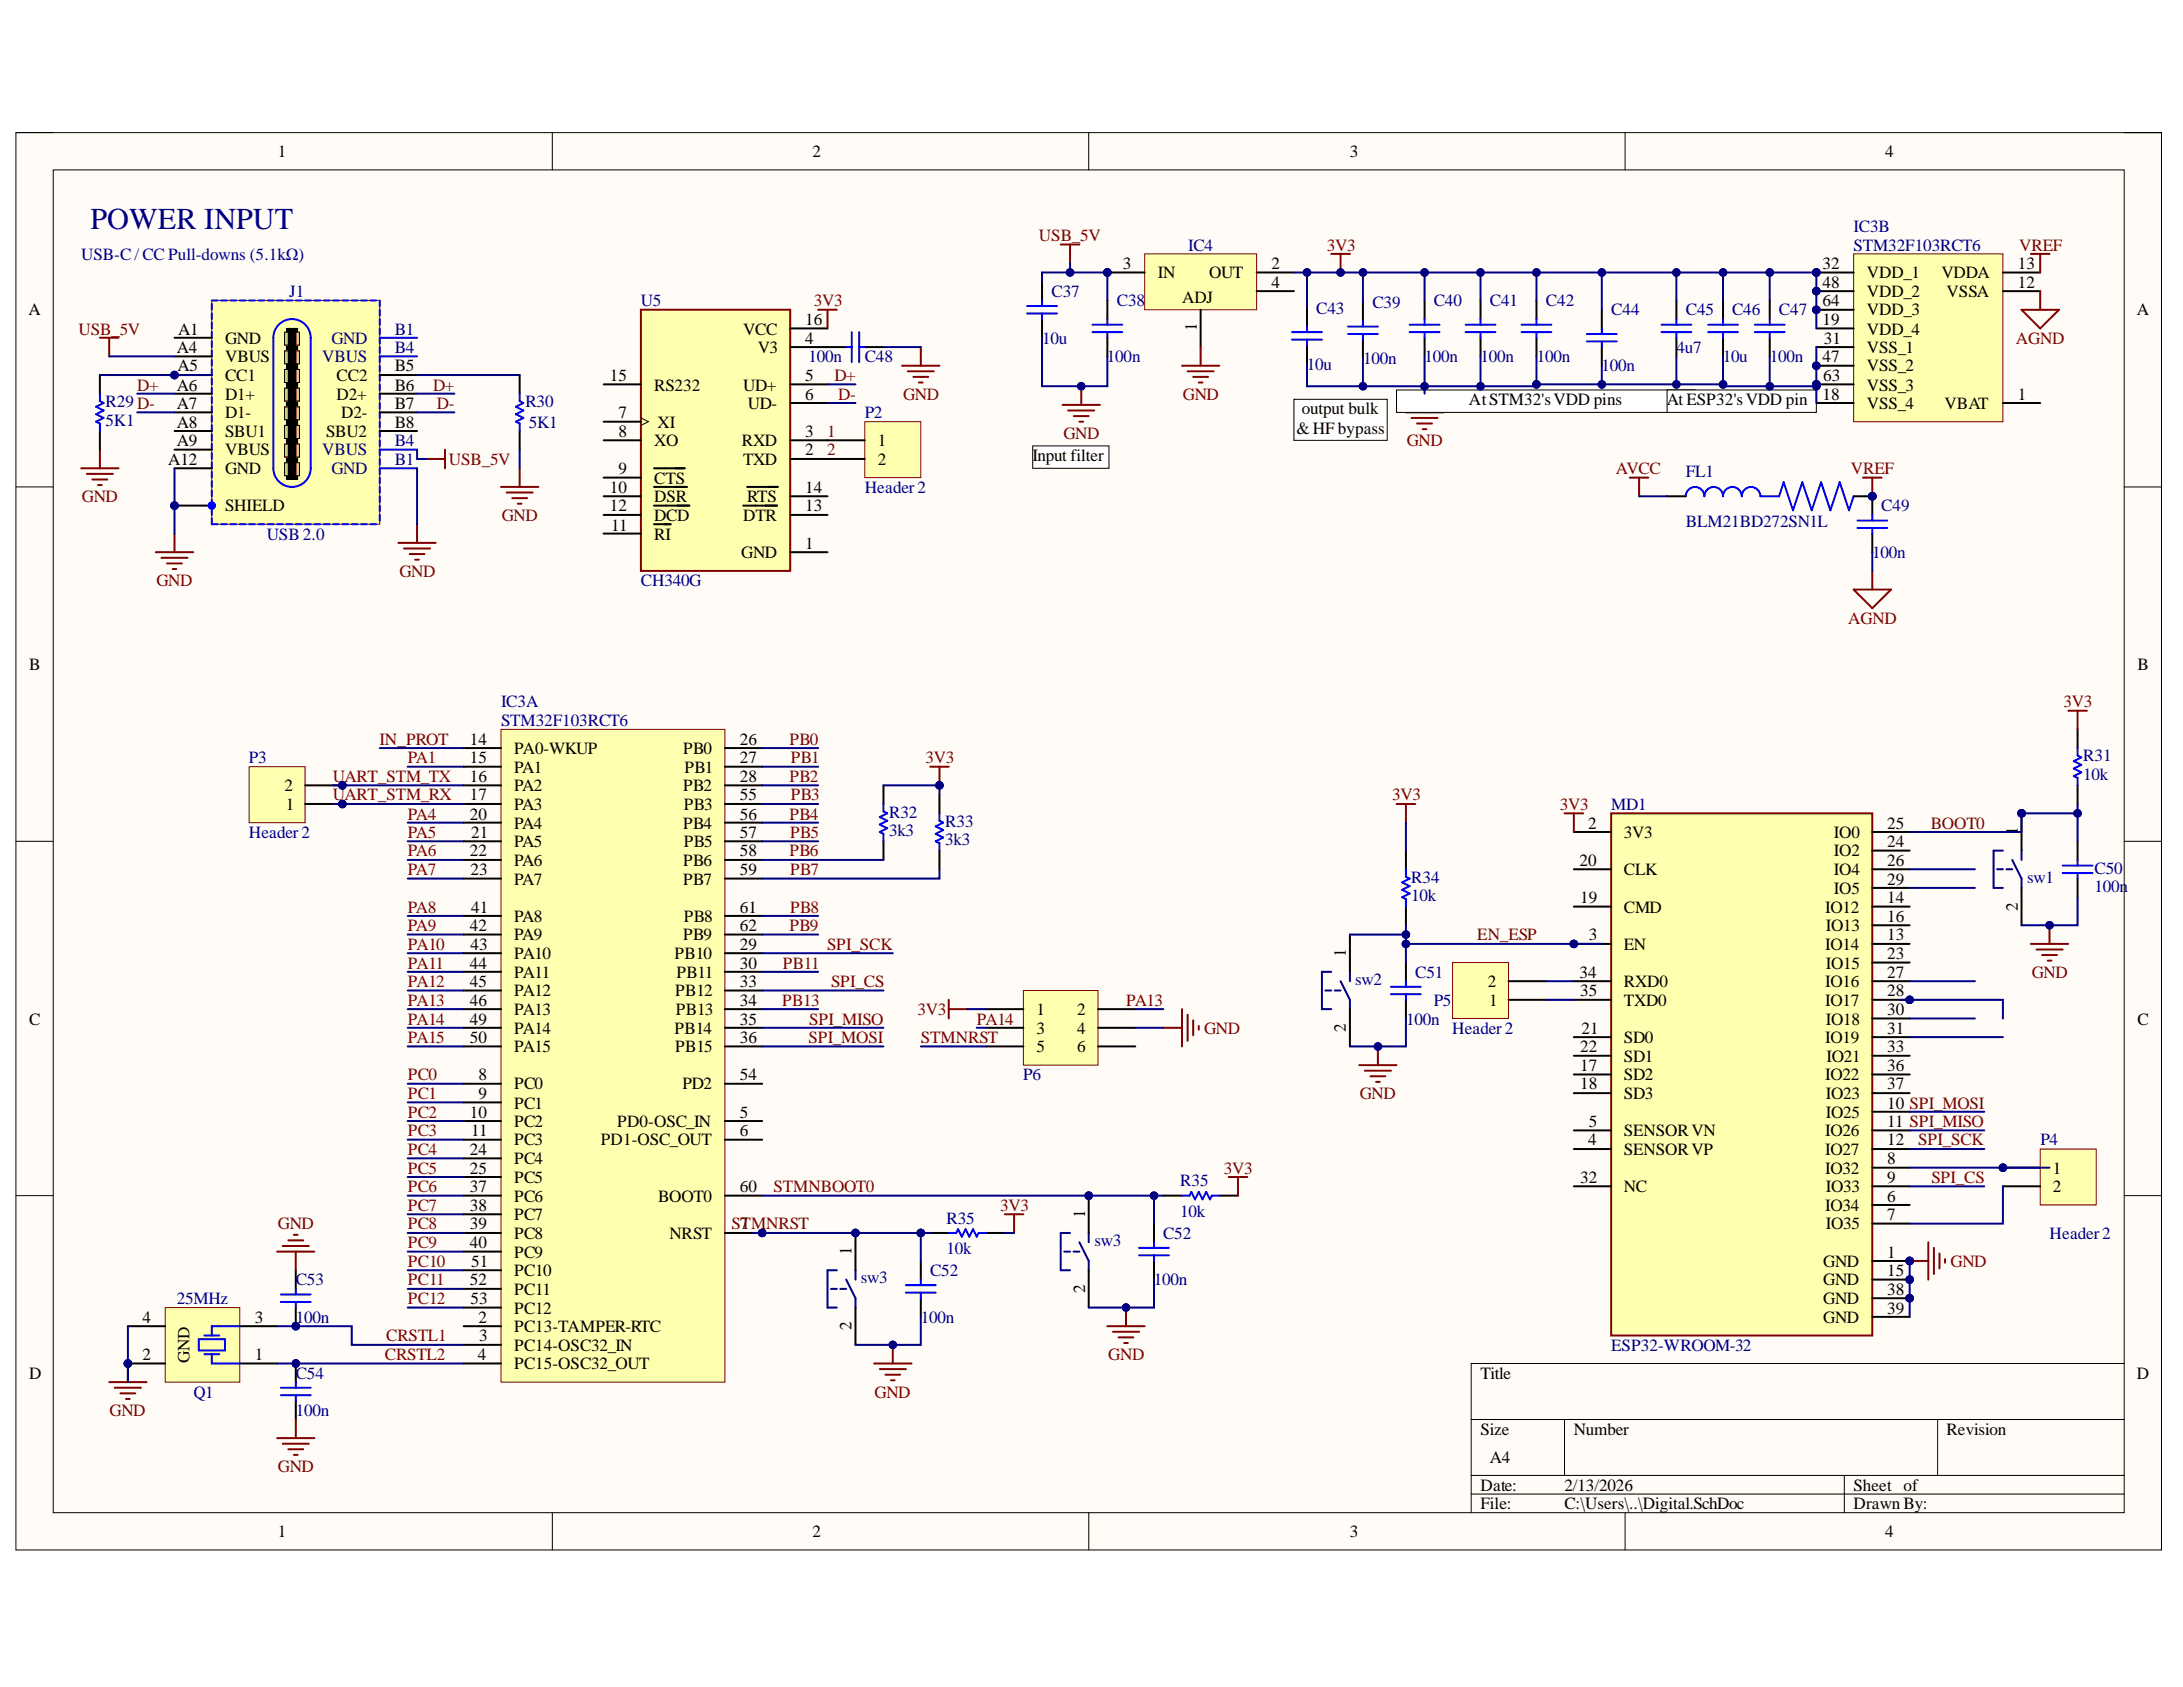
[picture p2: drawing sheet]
<svg xmlns="http://www.w3.org/2000/svg" width="279mm" height="216mm" viewBox="0 0 279 216" stroke-linecap="round" stroke-linejoin="round" font-family="sans-serif">
<defs><g id="words">
<text font-size="3.9" fill="#000080" x="11.6" y="29.3">POWER INPUT</text>
<g font-size="2.2">
<text x="35.6" y="20.1">1</text>
<text x="104" y="20.1">2</text>
<text x="172.8" y="20.1">3</text>
<text x="241.3" y="20.1">4</text>
<text x="143.7" y="34.5">3</text>
<text x="148.2" y="35.6">IN</text>
<text x="154.8" y="35.6">OUT</text>
<text x="162.7" y="34.5">2</text>
<text x="233.3" y="34.5">32</text>
<text x="238.9" y="35.6">VDD_1</text>
<text x="248.5" y="35.6">VDDA</text>
<text x="258.3" y="34.5">13</text>
<text x="3.6" y="40.4">A</text>
<text x="103.1" y="41.6">16</text>
<text x="151.3" y="38.8">ADJ</text>
<text x="162.7" y="36.8">4</text>
<text x="233.3" y="41.6">19</text>
<text x="233.3" y="36.8">48</text>
<text x="233.3" y="39.2">64</text>
<text x="238.9" y="38">VDD_2</text>
<text x="238.9" y="40.4">VDD_3</text>
<text x="249.1" y="38">VSSA</text>
<text x="258.3" y="36.8">12</text>
<text x="273.5" y="40.4">A</text>
<text x="22.6" y="45.2">A4</text>
<text x="22.7" y="47.5">A5</text>
<text x="22.8" y="42.8">A1</text>
<text x="28.8" y="44">GND</text>
<text x="28.8" y="46.4">VBUS</text>
<text x="50.5" y="47.5">B5</text>
<text x="95.1" y="42.8">VCC</text>
<text x="97" y="45.2">V3</text>
<text x="103.1" y="44">4</text>
<text x="153.2" y="42.4" transform="rotate(-90 153.2 42.4)">1</text>
<text x="233.3" y="46.4">47</text>
<text x="233.4" y="44">31</text>
<text x="238.9" y="47.5">VSS_2</text>
<text x="238.9" y="45.2">VSS_1</text>
<text x="238.9" y="42.8">VDD_4</text>
<text x="22.6" y="50">A6</text>
<text x="22.6" y="52.4">A7</text>
<text x="28.8" y="48.7">CC1</text>
<text x="28.8" y="51.2">D1+</text>
<text x="28.8" y="53.5">D1-</text>
<text x="43.1" y="48.7">CC2</text>
<text x="43.1" y="51.2">D2+</text>
<text x="43.7" y="53.5">D2-</text>
<text x="50.5" y="50">B6</text>
<text x="50.5" y="52.4">B7</text>
<text x="78.1" y="48.7">15</text>
<text x="79.2" y="53.5">7</text>
<text x="83.7" y="50">RS232</text>
<text x="95.1" y="50">UD+</text>
<text x="95.7" y="52.4">UD-</text>
<text x="103.1" y="48.7">5</text>
<text x="103.1" y="51.2">6</text>
<text x="166.6" y="53">output bulk</text>
<text x="188" y="51.8">AtSTM32'sVDD pins</text>
<text x="213.3" y="51.8">At ESP32'sVDD pin</text>
<text x="233.3" y="51.2">18</text>
<text x="233.3" y="48.7">63</text>
<text x="238.9" y="50">VSS_3</text>
<text x="238.9" y="52.4">VSS_4</text>
<text x="248.9" y="52.4">VBAT</text>
<text x="258.3" y="51.2">1</text>
<text x="21.5" y="59.5">A12</text>
<text x="22.6" y="57.1">A9</text>
<text x="22.6" y="54.7">A8</text>
<text x="28.8" y="58.3">VBUS</text>
<text x="28.8" y="55.9">SBU1</text>
<text x="41.7" y="55.9">SBU2</text>
<text x="50.5" y="54.7">B8</text>
<text x="79.2" y="55.9">8</text>
<text x="83.7" y="57.1">XO</text>
<text x="84.1" y="54.7">XI</text>
<text x="95" y="57.1">RXD</text>
<text x="95.1" y="59.5">TXD</text>
<text x="103.1" y="55.9">3</text>
<text x="103.1" y="58.3">2</text>
<text x="112.4" y="57.1">1</text>
<text x="112.4" y="59.5">2</text>
<text x="132.1" y="59">Input filter</text>
<text x="165.9" y="55.5">&amp; HF bypass</text>
<text x="28.8" y="65.4">SHIELD</text>
<text x="28.8" y="60.7">GND</text>
<text x="78.1" y="63.1">10</text>
<text x="78.1" y="65.4">12</text>
<text x="79.2" y="60.7">9</text>
<text x="83.7" y="61.9">CTS</text>
<text x="83.7" y="64.3">DSR</text>
<text x="95.6" y="64.3">RTS</text>
<text x="103.1" y="63.1">14</text>
<text x="103.1" y="65.4">13</text>
<text x="78.2" y="67.9">11</text>
<text x="83.7" y="66.6">DCD</text>
<text x="83.7" y="69.1">RI</text>
<text x="94.9" y="71.4">GND</text>
<text x="95.1" y="66.6">DTR</text>
<text x="103.1" y="70.3">1</text>
<text x="3.7" y="85.7">B</text>
<text x="273.6" y="85.7">B</text>
<text x="60.2" y="95.3">14</text>
<text x="94.7" y="95.3">26</text>
<text x="36.4" y="101.3">2</text>
<text x="60.2" y="100.1">16</text>
<text x="60.2" y="97.7">15</text>
<text x="65.8" y="101.3">PA2</text>
<text x="65.8" y="98.9">PA1</text>
<text x="65.8" y="96.5">PA0-WKUP</text>
<text x="87.4" y="101.3">PB2</text>
<text x="87.4" y="96.5">PB0</text>
<text x="87.6" y="98.9">PB1</text>
<text x="94.7" y="100.1">28</text>
<text x="94.7" y="97.7">27</text>
<text x="36.6" y="103.6">1</text>
<text x="60.2" y="104.9">20</text>
<text x="60.2" y="102.4">17</text>
<text x="60.3" y="107.2">21</text>
<text x="65.8" y="106.1">PA4</text>
<text x="65.8" y="103.6">PA3</text>
<text x="87.4" y="106.1">PB4</text>
<text x="87.5" y="103.6">PB3</text>
<text x="94.7" y="107.2">57</text>
<text x="94.7" y="104.9">56</text>
<text x="94.7" y="102.4">55</text>
<text x="203.3" y="106.1">2</text>
<text x="207.8" y="107.2">3V3</text>
<text x="234.7" y="107.2">IO0</text>
<text x="241.5" y="106.1">25</text>
<text x="258.3" y="106.9" transform="rotate(-90 258.3 106.9)">1</text>
<text x="60.2" y="109.6">22</text>
<text x="60.2" y="112">23</text>
<text x="65.8" y="113.2">PA7</text>
<text x="65.8" y="110.8">PA6</text>
<text x="65.8" y="108.4">PA5</text>
<text x="87.4" y="113.2">PB7</text>
<text x="87.4" y="110.8">PB6</text>
<text x="87.5" y="108.4">PB5</text>
<text x="94.7" y="112">59</text>
<text x="94.7" y="109.6">58</text>
<text x="202.2" y="110.8">20</text>
<text x="207.8" y="112">CLK</text>
<text x="234.7" y="109.6">IO2</text>
<text x="234.7" y="112">IO4</text>
<text x="241.5" y="108.4">24</text>
<text x="241.5" y="110.8">26</text>
<text x="241.5" y="113.2">29</text>
<text x="60.2" y="119.2">42</text>
<text x="60.3" y="116.8">41</text>
<text x="65.8" y="118">PA8</text>
<text x="87.5" y="118">PB8</text>
<text x="94.7" y="119.2">62</text>
<text x="94.7" y="116.8">61</text>
<text x="202.3" y="115.6">19</text>
<text x="207.8" y="116.8">CMD</text>
<text x="233.6" y="116.8">IO12</text>
<text x="233.7" y="119.2">IO13</text>
<text x="234.7" y="114.4">IO5</text>
<text x="241.5" y="115.6">14</text>
<text x="241.5" y="118">16</text>
<text x="258.3" y="116.5" transform="rotate(-90 258.3 116.5)">2</text>
<text x="60.2" y="124">44</text>
<text x="60.2" y="121.5">43</text>
<text x="65.8" y="120.3">PA9</text>
<text x="65.8" y="125.1">PA11</text>
<text x="65.8" y="122.8">PA10</text>
<text x="86.3" y="122.8">PB10</text>
<text x="86.6" y="125.1">PB11</text>
<text x="87.4" y="120.3">PB9</text>
<text x="94.7" y="124">30</text>
<text x="94.7" y="121.5">29</text>
<text x="172.3" y="122.4" transform="rotate(-90 172.3 122.4)">1</text>
<text x="202.2" y="125.1">34</text>
<text x="203.4" y="120.3">3</text>
<text x="207.8" y="121.5">EN</text>
<text x="233.6" y="121.5">IO14</text>
<text x="233.7" y="124">IO15</text>
<text x="241.5" y="120.3">13</text>
<text x="241.5" y="122.8">23</text>
<text x="241.5" y="125.1">27</text>
<text x="3.7" y="131.1">C</text>
<text x="60.2" y="131.1">49</text>
<text x="60.2" y="128.7">46</text>
<text x="60.2" y="126.3">45</text>
<text x="65.8" y="129.9">PA13</text>
<text x="65.8" y="127.5">PA12</text>
<text x="86.4" y="127.5">PB12</text>
<text x="86.5" y="129.9">PB13</text>
<text x="94.7" y="131.1">35</text>
<text x="94.7" y="128.7">34</text>
<text x="94.7" y="126.3">33</text>
<text x="132.6" y="129.9">1</text>
<text x="137.9" y="129.9">2</text>
<text x="190.4" y="126.3">2</text>
<text x="190.6" y="128.7">1</text>
<text x="202.3" y="127.5">35</text>
<text x="207.8" y="126.3">RXD0</text>
<text x="207.8" y="128.7">TXD0</text>
<text x="233.6" y="126.3">IO16</text>
<text x="233.6" y="128.7">IO17</text>
<text x="233.7" y="131.1">IO18</text>
<text x="241.5" y="127.5">28</text>
<text x="241.5" y="129.9">30</text>
<text x="273.6" y="131.1">C</text>
<text x="60.2" y="133.5">50</text>
<text x="65.8" y="134.7">PA15</text>
<text x="65.8" y="132.3">PA14</text>
<text x="86.3" y="132.3">PB14</text>
<text x="86.4" y="134.7">PB15</text>
<text x="94.7" y="133.5">36</text>
<text x="132.6" y="132.3">3</text>
<text x="132.6" y="134.7">5</text>
<text x="137.9" y="132.3">4</text>
<text x="137.9" y="134.7">6</text>
<text x="172.3" y="132.1" transform="rotate(-90 172.3 132.1)">2</text>
<text x="202.3" y="134.7">22</text>
<text x="202.3" y="137.1">17</text>
<text x="202.4" y="132.3">21</text>
<text x="207.8" y="133.5">SD0</text>
<text x="207.8" y="135.9">SD1</text>
<text x="233.6" y="133.5">IO19</text>
<text x="233.8" y="135.9">IO21</text>
<text x="241.5" y="132.3">31</text>
<text x="241.5" y="134.7">33</text>
<text x="241.5" y="137.1">36</text>
<text x="60.2" y="143.1">10</text>
<text x="61.3" y="140.7">9</text>
<text x="61.3" y="138.2">8</text>
<text x="65.8" y="141.9">PC1</text>
<text x="65.8" y="139.4">PC0</text>
<text x="87.4" y="139.4">PD2</text>
<text x="94.7" y="143.1">5</text>
<text x="94.7" y="138.2">54</text>
<text x="202.3" y="139.4">18</text>
<text x="207.8" y="138.2">SD2</text>
<text x="207.8" y="140.7">SD3</text>
<text x="233.6" y="138.2">IO22</text>
<text x="233.7" y="140.7">IO23</text>
<text x="233.7" y="143.1">IO25</text>
<text x="241.5" y="139.4">37</text>
<text x="241.5" y="141.9">10 SPI_MOSI</text>
<text x="60.2" y="147.8">24</text>
<text x="60.3" y="145.4">11</text>
<text x="65.8" y="149">PC4</text>
<text x="65.8" y="146.6">PC3</text>
<text x="65.8" y="144.2">PC2</text>
<text x="76.9" y="146.6">PD1-OSC_OUT</text>
<text x="79" y="144.2">PD0-OSC_IN</text>
<text x="94.7" y="145.4">6</text>
<text x="203.3" y="146.6">4</text>
<text x="203.4" y="144.2">5</text>
<text x="207.8" y="145.4">SENSORVN</text>
<text x="207.8" y="147.8">SENSORVP</text>
<text x="233.6" y="145.4">IO26</text>
<text x="233.6" y="147.8">IO27</text>
<text x="241.5" y="144.2">11 SPI_MISO</text>
<text x="241.5" y="146.6">12</text>
<text x="241.5" y="149">8</text>
<text x="60.2" y="155">38</text>
<text x="60.2" y="152.6">37</text>
<text x="60.2" y="150.2">25</text>
<text x="65.8" y="153.8">PC6</text>
<text x="65.8" y="151.4">PC5</text>
<text x="84.2" y="153.8">BOOT0</text>
<text x="94.7" y="152.6">60</text>
<text x="138.9" y="155.9" transform="rotate(-90 138.9 155.9)">1</text>
<text x="202.3" y="151.4">32</text>
<text x="207.8" y="152.6">NC</text>
<text x="233.6" y="150.2">IO32</text>
<text x="233.6" y="155">IO34</text>
<text x="233.7" y="152.6">IO33</text>
<text x="241.5" y="151.4">9</text>
<text x="241.5" y="153.8">6</text>
<text x="262.7" y="150.2">1</text>
<text x="262.7" y="152.6">2</text>
<text x="60.2" y="159.8">40</text>
<text x="60.2" y="157.3">39</text>
<text x="65.8" y="161">PC9</text>
<text x="65.8" y="158.6">PC8</text>
<text x="65.8" y="156.1">PC7</text>
<text x="85.7" y="158.6">NRST</text>
<text x="109" y="160.6" transform="rotate(-90 109 160.6)">1</text>
<text x="233.7" y="157.3">IO35</text>
<text x="241.5" y="156.1">7</text>
<text x="241.5" y="161">1</text>
<text x="60.2" y="164.5">52</text>
<text x="60.2" y="166.9">53</text>
<text x="60.3" y="162.1">51</text>
<text x="65.8" y="165.7">PC11</text>
<text x="65.8" y="163.3">PC10</text>
<text x="138.9" y="165.4" transform="rotate(-90 138.9 165.4)">2</text>
<text x="233.3" y="162.1">GND</text>
<text x="233.3" y="164.5">GND</text>
<text x="233.3" y="166.9">GND</text>
<text x="241.5" y="163.3">15</text>
<text x="241.5" y="165.7">38</text>
<text x="18.2" y="169.3">4</text>
<text x="32.6" y="169.3">3</text>
<text x="61.3" y="169.3">2</text>
<text x="61.3" y="171.7">3</text>
<text x="65.8" y="172.9">PC14-OSC32_IN</text>
<text x="65.8" y="170.5">PC13-TAMPER-RTC</text>
<text x="65.8" y="168.1">PC12</text>
<text x="109" y="170.2" transform="rotate(-90 109 170.2)">2</text>
<text x="233.3" y="169.3">GND</text>
<text x="241.5" y="168.1">39</text>
<text x="3.7" y="176.5">D</text>
<text x="18.2" y="174">2</text>
<text x="24.2" y="174.4" transform="rotate(-90 24.2 174.4)">GND</text>
<text x="32.6" y="174">1</text>
<text x="61.2" y="174">4</text>
<text x="65.8" y="175.2">PC15-OSC32_OUT</text>
<text x="189.5" y="176.5">Title</text>
<text x="273.5" y="176.5">D</text>
<text x="189.5" y="183.6">Size</text>
<text x="201.4" y="183.6">Number</text>
<text x="249.1" y="183.6">Revision</text>
<text x="189.5" y="190.8">Date:</text>
<text x="190.7" y="187.2">A4</text>
<text x="200.2" y="190.8">2/13/2026</text>
<text x="237.2" y="190.8">Sheet of</text>
<text x="35.6" y="196.8">1</text>
<text x="104" y="196.8">2</text>
<text x="172.8" y="196.8">3</text>
<text x="189.5" y="193.1">File:</text>
<text x="200.2" y="193.1">C:\Users\..\Digital.SchDoc</text>
<text x="237.2" y="193.1">Drawn By:</text>
<text x="241.3" y="196.8">4</text>
</g>
<g font-size="2.2" fill="#000080">
<text x="237.2" y="29.6">IC3B</text>
<text x="10.4" y="33.3">USB-C /CC Pull-downs (5.1kΩ)</text>
<text x="152.1" y="32.1">IC4</text>
<text x="237.2" y="32.1">STM32F103RCT6</text>
<text x="37" y="38">J1</text>
<text x="82" y="39.2">U5</text>
<text x="134.6" y="38">C37</text>
<text x="142.9" y="39.2">C38</text>
<text x="168.5" y="40.2">C43</text>
<text x="175.6" y="39.4">C39</text>
<text x="183.5" y="39.2">C40</text>
<text x="190.7" y="39.2">C41</text>
<text x="197.9" y="39.2">C42</text>
<text x="206.2" y="40.4">C44</text>
<text x="215.8" y="40.4">C45</text>
<text x="221.7" y="40.4">C46</text>
<text x="227.7" y="40.4">C47</text>
<text x="41.2" y="46.4">VBUS</text>
<text x="42.4" y="44">GND</text>
<text x="50.5" y="42.8">B1</text>
<text x="50.5" y="45.2">B4</text>
<text x="103.5" y="46.4">100n</text>
<text x="110.7" y="46.4">C48</text>
<text x="133.4" y="44">10u</text>
<text x="141.7" y="46.4">100n</text>
<text x="167.3" y="47.3">10u</text>
<text x="174.5" y="46.6">100n</text>
<text x="182.3" y="46.4">100n</text>
<text x="189.5" y="46.4">100n</text>
<text x="196.7" y="46.4">100n</text>
<text x="205" y="47.5">100n</text>
<text x="214.6" y="45.2">4u7</text>
<text x="220.5" y="46.4">10u</text>
<text x="226.5" y="46.4">100n</text>
<text x="13.5" y="52.1">R29 D-</text>
<text x="67.3" y="52.1">R30</text>
<text x="110.7" y="53.5">P2</text>
<text x="13.5" y="54.5">5K1</text>
<text x="41.2" y="58.3">VBUS</text>
<text x="50.5" y="59.5">B1</text>
<text x="50.5" y="57.1">B4</text>
<text x="67.7" y="54.7">5K1</text>
<text x="42.4" y="60.7">GND</text>
<text x="110.7" y="63.1">Header2</text>
<text x="215.8" y="61.1">FL1</text>
<text x="240.8" y="65.4">C49</text>
<text x="34.1" y="69.1">USB 2.0</text>
<text x="215.8" y="67.5">BLM21BD272SN1L</text>
<text x="239.6" y="71.4">100n</text>
<text x="82" y="75">CH340G</text>
<text x="64.1" y="90.5">IC3A</text>
<text x="64.1" y="92.9">STM32F103RCT6</text>
<text x="31.9" y="97.7">P3</text>
<text x="266.6" y="99.8">10k</text>
<text x="266.6" y="97.5">R31</text>
<text x="31.9" y="107.2">Header2</text>
<text x="113.8" y="107">3k3</text>
<text x="113.8" y="104.6">R32</text>
<text x="121" y="105.8">R33</text>
<text x="206.2" y="103.6">MD1</text>
<text x="121" y="108.2">3k3</text>
<text x="180.6" y="113">R34</text>
<text x="259.5" y="113">sw1</text>
<text x="268.1" y="111.8">C50</text>
<text x="180.6" y="115.4">10k</text>
<text x="268.1" y="114.2">100n</text>
<text x="181.1" y="125.1">C51</text>
<text x="173.4" y="126.1">sw2</text>
<text x="180" y="131.1">100n</text>
<text x="183.5" y="128.7">P5</text>
<text x="185.9" y="132.3">Header2</text>
<text x="131" y="138.2">P6</text>
<text x="261.1" y="146.6">P4</text>
<text x="151.1" y="155.7">10k</text>
<text x="151.1" y="151.8">R35</text>
<text x="121.2" y="160.4">10k</text>
<text x="121.2" y="156.6">R35</text>
<text x="140.1" y="159.5">sw3</text>
<text x="148.9" y="158.6">C52</text>
<text x="262.3" y="158.6">Header2</text>
<text x="22.6" y="166.9">25MHz</text>
<text x="37.8" y="164.5">C53</text>
<text x="110.2" y="164.2">sw3</text>
<text x="119" y="163.3">C52</text>
<text x="147.7" y="164.5">100n</text>
<text x="37.8" y="169.3">100n</text>
<text x="117.9" y="169.3">100n</text>
<text x="206.2" y="172.9">ESP32-WROOM-32</text>
<text x="24.8" y="178.9">Q1</text>
<text x="37.8" y="176.5">C54</text>
<text x="37.8" y="181.2">100n</text>
</g>
<g font-size="2.2" fill="#800000">
<text x="133" y="30.8">USB_5V</text>
<text x="169.8" y="32.1">3V3</text>
<text x="258.4" y="32.1">VREF</text>
<text x="104.2" y="39.2">3V3</text>
<text x="10.1" y="42.8">USB_5V</text>
<text x="258" y="44">AGND</text>
<text x="17.6" y="50">D+</text>
<text x="55.4" y="50">D+</text>
<text x="55.9" y="52.4">D-</text>
<text x="106.8" y="48.7">D+</text>
<text x="107.3" y="51.2">D-</text>
<text x="115.6" y="51.2">GND</text>
<text x="151.4" y="51.2">GND</text>
<text x="57.5" y="59.5">USB_5V</text>
<text x="105.9" y="55.9">1</text>
<text x="105.9" y="58.3">2</text>
<text x="136.1" y="56.2">GND</text>
<text x="180" y="57.1">GND</text>
<text x="10.5" y="64.3">GND</text>
<text x="206.8" y="60.7">AVCC</text>
<text x="236.9" y="60.7">VREF</text>
<text x="64.2" y="66.6">GND</text>
<text x="20" y="75">GND</text>
<text x="51.1" y="73.8">GND</text>
<text x="236.6" y="79.8">AGND</text>
<text x="48.6" y="95.3">IN_PROT</text>
<text x="101" y="95.3">PB0</text>
<text x="264.1" y="90.5">3V3</text>
<text x="42.6" y="100.1">UART_STM_TX</text>
<text x="52.2" y="97.7">PA1</text>
<text x="101" y="100.1">PB2</text>
<text x="101.2" y="97.7">PB1</text>
<text x="118.4" y="97.7">3V3</text>
<text x="42.6" y="102.4">UART_STM_RX</text>
<text x="52.2" y="104.9">PA4</text>
<text x="52.2" y="107.2">PA5</text>
<text x="101" y="104.9">PB4</text>
<text x="101.1" y="107.2">PB5</text>
<text x="101.2" y="102.4">PB3</text>
<text x="178.2" y="102.4">3V3</text>
<text x="199.6" y="103.6">3V3</text>
<text x="247.1" y="106.1">BOOT0</text>
<text x="52.2" y="109.6">PA6</text>
<text x="52.2" y="112">PA7</text>
<text x="101" y="109.6">PB6</text>
<text x="101.1" y="112">PB7</text>
<text x="52.2" y="116.8">PA8</text>
<text x="52.2" y="119.2">PA9</text>
<text x="101" y="119.2">PB9</text>
<text x="101.1" y="116.8">PB8</text>
<text x="52.2" y="121.5">PA10</text>
<text x="52.2" y="124">PA11</text>
<text x="100.2" y="124">PB11</text>
<text x="105.9" y="121.5">SPI_SCK</text>
<text x="189.1" y="120.3">EN_ESP</text>
<text x="260" y="125.1">GND</text>
<text x="52.2" y="126.3">PA12</text>
<text x="52.2" y="128.7">PA13</text>
<text x="52.2" y="131.1">PA14</text>
<text x="100.1" y="128.7">PB13</text>
<text x="103.6" y="131.1">SPI_MISO</text>
<text x="106.4" y="126.3">SPI_CS</text>
<text x="117.4" y="129.9">3V3</text>
<text x="125" y="131.1">PA14</text>
<text x="144.1" y="128.7">PA13</text>
<text x="52.2" y="133.5">PA15</text>
<text x="103.5" y="133.5">SPI_MOSI</text>
<text x="117.9" y="133.5">STMNRST</text>
<text x="154.1" y="132.3">GND</text>
<text x="52.2" y="138.2">PC0</text>
<text x="52.2" y="140.7">PC1</text>
<text x="52.2" y="143.1">PC2</text>
<text x="174" y="140.7">GND</text>
<text x="52.2" y="145.4">PC3</text>
<text x="52.2" y="147.8">PC4</text>
<text x="245.5" y="146.6">SPI_SCK</text>
<text x="52.2" y="150.2">PC5</text>
<text x="52.2" y="152.6">PC6</text>
<text x="52.2" y="155">PC7</text>
<text x="99" y="152.6">STMNBOOT0</text>
<text x="128" y="155">3V3</text>
<text x="156.6" y="150.2">3V3</text>
<text x="247.2" y="151.4">SPI_CS</text>
<text x="35.6" y="157.3">GND</text>
<text x="52.2" y="157.3">PC8</text>
<text x="52.2" y="159.8">PC9</text>
<text x="93.6" y="157.3">S7</text>
<text x="94.8" y="157.3">TMNRST</text>
<text x="52.2" y="162.1">PC10</text>
<text x="52.2" y="164.5">PC11</text>
<text x="52.2" y="166.9">PC12</text>
<text x="249.7" y="162.1">GND</text>
<text x="49.4" y="171.7">CRSTL1</text>
<text x="49.3" y="174">CRSTL2</text>
<text x="111.9" y="178.9">GND</text>
<text x="141.9" y="174">GND</text>
<text x="14" y="181.2">GND</text>
<text x="35.6" y="188.4">GND</text>
</g>
</g></defs>
<path d="M2 17h274.6v181.4h-274.6z" fill-rule="evenodd" fill="#fffcf8"/>
<path d="M2 17h274.6v181.4h-274.6z" fill="none" stroke="#000" stroke-width=".13"/>
<path d="M6.8 21.7h265.1v171.9h-265.1z" fill-rule="evenodd" fill="#fffcf8"/>
<g fill="none" stroke="#000" stroke-width=".13">
<path d="M2 17h4.8M70.7 17v4.7M139.3 17v4.7M208 17v4.7M271.9 17h4.7v4.7M6.8 21.7h265.1v171.9h-265.1zM2 62.3h4.8M271.9 62.3h4.7M2 107.7h4.8M271.9 107.7h4.7M2 153h4.8M271.9 153h4.7"/>
<path d="M271.9 174.5h-83.6v19.1M70.7 193.6v4.8M139.3 193.6v4.8M188.3 181.7h83.6M188.3 188.8h83.6M188.3 191.2h83.6M200.2 181.7v7.1M208 193.6v4.8M236.1 188.8v4.8M248 181.7v7.1M276.6 193.6v4.8"/>
</g>
<circle cx="97.6" cy="157.8" r=".48" fill="#000080"/>
<circle cx="97.6" cy="157.8" r=".48" fill="none" stroke="#000080" stroke-width=".13"/>
<path d="M64.1 93.3h28.7v83.6h-28.7z" fill-rule="evenodd" fill="#ffffb0"/>
<path d="M64.1 93.3h28.7v83.6h-28.7z" fill="none" stroke="#800000" stroke-width=".13"/>
<g fill="none" stroke="#000" stroke-width=".25">
<path d="M59.3 98.1h4.8M59.3 95.7h4.8M92.8 98.1h4.8M92.8 95.7h4.8M59.3 119.6h4.8M59.3 117.2h4.8M59.3 112.4h4.8M59.3 110.1h4.8M59.3 107.7h4.8M59.3 105.3h4.8M59.3 102.9h4.8M59.3 100.5h4.8"/>
<path d="M92.8 119.6h4.8M92.8 117.2h4.8M92.8 112.4h4.8M92.8 110.1h4.8M92.8 107.7h4.8M92.8 105.3h4.8M92.8 102.9h4.8M92.8 100.5h4.8M59.3 133.9h4.8M59.3 131.5h4.8M59.3 129.1h4.8M59.3 126.8h4.8"/>
<path d="M59.3 124.4h4.8M59.3 122h4.8M59.3 138.7h4.8M92.8 133.9h4.8M92.8 131.5h4.8M92.8 129.1h4.8M92.8 126.8h4.8M92.8 124.4h4.8M92.8 122h4.8M92.8 138.7h4.8M59.3 145.9h4.8M59.3 143.5h4.8"/>
<path d="M59.3 157.8h4.8M59.3 155.4h4.8M59.3 153h4.8M59.3 150.6h4.8M59.3 148.2h4.8M59.3 141.1h4.8M92.8 145.9h4.8M92.8 143.5h4.8M92.8 157.8h4.8M59.3 160.2h4.8M59.3 172.1h4.8M59.3 169.7h4.8"/>
<path d="M59.3 167.3h4.8M59.3 164.9h4.8M59.3 162.6h4.8M59.4 174.5h4.7"/>
</g>
<circle cx="97.6" cy="157.8" r=".48" fill="#000080"/>
<circle cx="97.6" cy="157.8" r=".48" fill="none" stroke="#000080" stroke-width=".13"/>
<path d="M92.8 153h4.8" fill="none" stroke="#000" stroke-width=".25"/>
<circle cx="16.4" cy="174.5" r=".48" fill="#000080"/>
<circle cx="16.4" cy="174.5" r=".48" fill="none" stroke="#000080" stroke-width=".13"/>
<path d="M21.1 167.3h9.6v9.6h-9.6z" fill-rule="evenodd" fill="#ffffb0"/>
<path d="M21.1 167.3h9.6v9.6h-9.6z" fill="none" stroke="#800000" stroke-width=".13"/>
<path d="M16.4 169.7h4.7M16.4 174.5h4.7M30.7 169.7h4.8M30.7 174.5h4.8" fill="none" stroke="#000" stroke-width=".25"/>
<circle cx="16.4" cy="174.5" r=".48" fill="#000080"/>
<circle cx="16.4" cy="174.5" r=".48" fill="none" stroke="#000080" stroke-width=".13"/>
<path d="M25.4 171.4h3.4v1.4h-3.4zM26.2 170.9h1.9M26.2 173.3h1.9M27.1 173.3v1.2h3.6M30.7 169.7h-3.6v1.2" fill="none" stroke="#00f" stroke-width=".25"/>
<circle cx="232.5" cy="46.8" r=".48" fill="#000080"/>
<circle cx="232.5" cy="46.8" r=".48" fill="none" stroke="#000080" stroke-width=".13"/>
<circle cx="232.5" cy="49.2" r=".48" fill="#000080"/>
<circle cx="232.5" cy="49.2" r=".48" fill="none" stroke="#000080" stroke-width=".13"/>
<circle cx="232.5" cy="37.3" r=".48" fill="#000080"/>
<circle cx="232.5" cy="37.3" r=".48" fill="none" stroke="#000080" stroke-width=".13"/>
<circle cx="232.5" cy="34.9" r=".48" fill="#000080"/>
<circle cx="232.5" cy="34.9" r=".48" fill="none" stroke="#000080" stroke-width=".13"/>
<circle cx="232.5" cy="39.6" r=".48" fill="#000080"/>
<circle cx="232.5" cy="39.6" r=".48" fill="none" stroke="#000080" stroke-width=".13"/>
<path d="M237.2 32.5h19.1v21.5h-19.1z" fill-rule="evenodd" fill="#ffffb0"/>
<path d="M237.2 32.5h19.1v21.5h-19.1z" fill="none" stroke="#800000" stroke-width=".13"/>
<path d="M256.3 37.3h4.8M232.5 46.8h4.7" fill="none" stroke="#000" stroke-width=".25"/>
<circle cx="232.5" cy="46.8" r=".48" fill="#000080"/>
<circle cx="232.5" cy="46.8" r=".48" fill="none" stroke="#000080" stroke-width=".13"/>
<path d="M232.5 44.4h4.7M232.5 49.2h4.7" fill="none" stroke="#000" stroke-width=".25"/>
<circle cx="232.5" cy="49.2" r=".48" fill="#000080"/>
<circle cx="232.5" cy="49.2" r=".48" fill="none" stroke="#000080" stroke-width=".13"/>
<path d="M232.5 37.3h4.7M256.3 34.9h4.8M232.5 42h4.7" fill="none" stroke="#000" stroke-width=".25"/>
<circle cx="232.5" cy="37.3" r=".48" fill="#000080"/>
<circle cx="232.5" cy="37.3" r=".48" fill="none" stroke="#000080" stroke-width=".13"/>
<path d="M232.5 34.9h4.7" fill="none" stroke="#000" stroke-width=".25"/>
<circle cx="232.5" cy="34.9" r=".48" fill="#000080"/>
<circle cx="232.5" cy="34.9" r=".48" fill="none" stroke="#000080" stroke-width=".13"/>
<path d="M232.5 39.6h4.7" fill="none" stroke="#000" stroke-width=".25"/>
<circle cx="232.5" cy="39.6" r=".48" fill="#000080"/>
<circle cx="232.5" cy="39.6" r=".48" fill="none" stroke="#000080" stroke-width=".13"/>
<path d="M232.5 51.6h4.7M256.3 51.6h4.8" fill="none" stroke="#000" stroke-width=".25"/>
<path d="M14 176.9h4.8M14.7 177.6h3.3M15.4 178.3h1.9M16.1 179h.5M16.4 174.5v2.4" fill="none" stroke="#800000" stroke-width=".25"/>
<circle cx="16.4" cy="174.5" r=".48" fill="#000080"/>
<circle cx="16.4" cy="174.5" r=".48" fill="none" stroke="#000080" stroke-width=".13"/>
<circle cx="37.9" cy="169.7" r=".48" fill="#000080"/>
<circle cx="37.9" cy="169.7" r=".48" fill="none" stroke="#000080" stroke-width=".13"/>
<path d="M37.9 162.6v2.3M37.9 167.3v2.4" fill="none" stroke="#000" stroke-width=".25"/>
<circle cx="37.9" cy="169.7" r=".48" fill="#000080"/>
<circle cx="37.9" cy="169.7" r=".48" fill="none" stroke="#000080" stroke-width=".13"/>
<path d="M35.9 166.6h3.9M35.9 165.7h3.9M37.9 164.9v.8M37.9 166.6v.7" fill="none" stroke="#00f" stroke-width=".25"/>
<circle cx="37.9" cy="174.5" r=".48" fill="#000080"/>
<circle cx="37.9" cy="174.5" r=".48" fill="none" stroke="#000080" stroke-width=".13"/>
<path d="M37.9 174.5v2.4" fill="none" stroke="#000" stroke-width=".25"/>
<circle cx="37.9" cy="174.5" r=".48" fill="#000080"/>
<circle cx="37.9" cy="174.5" r=".48" fill="none" stroke="#000080" stroke-width=".13"/>
<path d="M37.9 179.3v2.4" fill="none" stroke="#000" stroke-width=".25"/>
<path d="M35.9 178.6h3.9M35.9 177.6h3.9M37.9 176.9v.7M37.9 178.6v.7" fill="none" stroke="#00f" stroke-width=".25"/>
<path d="M36.2 159.5h3.3M36.9 158.7h1.9M37.6 158h.5M35.5 160.2h4.7M37.9 160.2v2.4M35.5 184.1h4.7M36.2 184.8h3.3M36.9 185.5h1.9M37.6 186.2h.5M37.9 181.7v2.4" fill="none" stroke="#800000" stroke-width=".25"/>
<circle cx="141.7" cy="34.9" r=".48" fill="#000080"/>
<circle cx="141.7" cy="34.9" r=".48" fill="none" stroke="#000080" stroke-width=".13"/>
<path d="M146.5 32.5h14.3v7.1h-14.3z" fill-rule="evenodd" fill="#ffffb0"/>
<path d="M146.5 32.5h14.3v7.1h-14.3z" fill="none" stroke="#800000" stroke-width=".13"/>
<path d="M141.7 34.9h4.8" fill="none" stroke="#000" stroke-width=".25"/>
<circle cx="141.7" cy="34.9" r=".48" fill="#000080"/>
<circle cx="141.7" cy="34.9" r=".48" fill="none" stroke="#000080" stroke-width=".13"/>
<path d="M153.7 39.6v4.8M160.8 34.9h4.8M160.8 37.3h4.8" fill="none" stroke="#000" stroke-width=".25"/>
<circle cx="239.6" cy="63.5" r=".48" fill="#000080"/>
<circle cx="239.6" cy="63.5" r=".48" fill="none" stroke="#000080" stroke-width=".13"/>
<path d="M215.8 63.5a1.19 1.19 0 0 1 1.1-1.2 1.19 1.19 0 0 1 1.2 1.2 1.19 1.19 0 0 1 1.2-1.2 1.19 1.19 0 0 1 1.2 1.2 1.2 1.2 0 0 1 1.2-1.2 1.2 1.2 0 0 1 1.2 1.2 1.19 1.19 0 0 1 1.2-1.2 1.19 1.19 0 0 1 1.2 1.2h2.4l.6-1.8 1.2 3.6 1.2-3.6 1.2 3.6 1.2-3.6 1.2 3.6 1.2-3.6 1.2 3.6 .5-1.8" fill="none" stroke="#00f" stroke-width=".25"/>
<path d="M213.4 63.5h2.4M237.2 63.5h2.4" fill="none" stroke="#000" stroke-width=".25"/>
<circle cx="239.6" cy="63.5" r=".48" fill="#000080"/>
<circle cx="239.6" cy="63.5" r=".48" fill="none" stroke="#000080" stroke-width=".13"/>
<path d="M258.7 39.6h4.8l-2.4 2.4zM261.1 37.3v2.3M208.6 61.1h2.4M209.8 61.1v2.4M238.4 61.1h2.4M239.6 61.1v2.4" fill="none" stroke="#800000" stroke-width=".25"/>
<circle cx="239.6" cy="63.5" r=".48" fill="#000080"/>
<circle cx="239.6" cy="63.5" r=".48" fill="none" stroke="#000080" stroke-width=".13"/>
<path d="M259.9 32.5h2.4M261.1 32.5v2.4M136 51.8h4.8M136.7 52.5h3.4M137.4 53.2h1.9M138.1 54h.5M138.4 49.4v2.4" fill="none" stroke="#800000" stroke-width=".25"/>
<path d="M133.4 36.1v2.3M133.4 40.8v2.4" fill="none" stroke="#000" stroke-width=".25"/>
<path d="M131.5 39.2h3.8M133.4 38.4v.8M131.5 40.1h3.8M133.4 40.1v.7" fill="none" stroke="#00f" stroke-width=".25"/>
<circle cx="138.4" cy="49.4" r=".48" fill="#000080"/>
<circle cx="138.4" cy="49.4" r=".48" fill="none" stroke="#000080" stroke-width=".13"/>
<path d="M141.7 38.4v2.4M141.7 43.2v2.4" fill="none" stroke="#000" stroke-width=".25"/>
<path d="M139.8 42.5h3.8M139.8 41.6h3.8M141.7 40.8v.8M141.7 42.5v.7" fill="none" stroke="#00f" stroke-width=".25"/>
<path d="M132.2 57.1h9.7v2.8h-9.7z" fill-rule="evenodd" fill="#fff"/>
<path d="M132.2 57.1h9.7v2.8h-9.7z" fill="none" stroke="#000" stroke-width=".13"/>
<path d="M167.3 39.4v2.4M174.4 38.7v2.4M182.3 38.5v2.3M189.5 38.5v2.3M196.7 38.5v2.3M167.3 44.2v2.4M174.4 43.5v2.4M182.3 43.2v2.4M189.5 43.2v2.4M196.7 43.2v2.4" fill="none" stroke="#000" stroke-width=".25"/>
<g fill="none" stroke="#00f" stroke-width=".25">
<path d="M165.4 43.5h3.8M165.4 42.5h3.8M167.3 41.8v.7M167.3 43.5v.7M172.5 42.8h3.9M172.5 41.8h3.9M174.4 41.1v.7M174.4 42.8v.7M180.4 42.5h3.8M180.4 41.6h3.8M182.3 40.8v.8M182.3 42.5v.7"/>
<path d="M187.6 42.5h3.8M187.6 41.6h3.8M189.5 40.8v.8M189.5 42.5v.7M194.7 42.5h3.9M194.7 41.6h3.9M196.7 40.8v.8M196.7 42.5v.7"/>
</g>
<path d="M151.3 46.8h4.8M152 47.5h3.3M152.7 48.2h1.9M153.4 49h.5M153.7 44.4v2.4M179.9 52.8h4.8M180.7 53.5h3.3M181.4 54.2h1.9M182.1 54.9h.5M182.3 50.4v2.4" fill="none" stroke="#800000" stroke-width=".25"/>
<path d="M165.6 51.1h11.9v5.3h-11.9z" fill-rule="evenodd" fill="#fff"/>
<path d="M165.6 51.1h11.9v5.3h-11.9z" fill="none" stroke="#000" stroke-width=".13"/>
<path d="M205 39.6v2.4M205 44.4v2.4" fill="none" stroke="#000" stroke-width=".25"/>
<path d="M203.1 43.7h3.8M203.1 42.8h3.8M205 42v.8M205 43.7v.7" fill="none" stroke="#00f" stroke-width=".25"/>
<path d="M178.7 49.9h38.2v2.9h-38.2z" fill-rule="evenodd" fill="#fff"/>
<path d="M178.7 49.9h38.2v2.9h-38.2z" fill="none" stroke="#000" stroke-width=".13"/>
<circle cx="43.8" cy="102.9" r=".48" fill="#000080"/>
<circle cx="43.8" cy="102.9" r=".48" fill="none" stroke="#000080" stroke-width=".13"/>
<circle cx="43.8" cy="100.5" r=".48" fill="#000080"/>
<circle cx="43.8" cy="100.5" r=".48" fill="none" stroke="#000080" stroke-width=".13"/>
<path d="M31.9 98.1h7.1v7.2h-7.1z" fill-rule="evenodd" fill="#ffffb0"/>
<path d="M31.9 98.1h7.1v7.2h-7.1z" fill="none" stroke="#800000" stroke-width=".13"/>
<path d="M39 102.9h4.8" fill="none" stroke="#000" stroke-width=".25"/>
<circle cx="43.8" cy="102.9" r=".48" fill="#000080"/>
<circle cx="43.8" cy="102.9" r=".48" fill="none" stroke="#000080" stroke-width=".13"/>
<path d="M39 100.5h4.8" fill="none" stroke="#000" stroke-width=".25"/>
<circle cx="43.8" cy="100.5" r=".48" fill="#000080"/>
<circle cx="43.8" cy="100.5" r=".48" fill="none" stroke="#000080" stroke-width=".13"/>
<path d="M170.4 32.5h2.4M171.6 32.5v2.4" fill="none" stroke="#800000" stroke-width=".25"/>
<circle cx="171.6" cy="34.9" r=".48" fill="#000080"/>
<circle cx="171.6" cy="34.9" r=".48" fill="none" stroke="#000080" stroke-width=".13"/>
<path d="M220.5 38.5v2.3M226.5 38.5v2.3M220.5 43.2v2.4M226.5 43.2v2.4" fill="none" stroke="#000" stroke-width=".25"/>
<path d="M218.6 42.5h3.8M218.6 41.6h3.8M220.5 40.8v.8M220.5 42.5v.7M224.6 42.5h3.8M224.6 41.6h3.8M226.5 40.8v.8M226.5 42.5v.7" fill="none" stroke="#00f" stroke-width=".25"/>
<path d="M213.4 49.9h19.1v2.9h-19.1z" fill-rule="evenodd" fill="#fff"/>
<path d="M213.4 49.9h19.1v2.9h-19.1z" fill="none" stroke="#000" stroke-width=".13"/>
<circle cx="109.5" cy="157.8" r=".48" fill="#000080"/>
<circle cx="109.5" cy="157.8" r=".48" fill="none" stroke="#000080" stroke-width=".13"/>
<path d="M108.3 163.8l1.2 2.3v1.2M109.5 162.6v1.2" fill="none" stroke="#000080" stroke-width=".25"/>
<path d="M109.5 157.8v4.8" fill="none" stroke="#000" stroke-width=".25"/>
<circle cx="109.5" cy="157.8" r=".48" fill="#000080"/>
<circle cx="109.5" cy="157.8" r=".48" fill="none" stroke="#000080" stroke-width=".13"/>
<path d="M119 157.8h2.4M126.2 157.8h2.4M109.5 167.3v4.8M117.9 161.4v2.4M117.9 166.1v2.4" fill="none" stroke="#000" stroke-width=".25"/>
<path d="M106.4 164.9h.7M107.1 162.6h-1.2v4.7h1.2M107.5 164.9h.8" fill="none" stroke="#000080" stroke-width=".25"/>
<path d="M121.4 157.8h1l.2-.5 .5 1 .5-1 .5 1 .4-1 .5 1 .3-.5h.9M115.9 165.4h3.9M115.9 164.5h3.9M117.9 163.8v.7M117.9 165.4v.7" fill="none" stroke="#00f" stroke-width=".25"/>
<path d="M111.9 174.5h4.8M112.6 175.2h3.3M113.3 175.9h1.9M114 176.7h.5M114.3 172.1v2.4" fill="none" stroke="#800000" stroke-width=".25"/>
<circle cx="114.3" cy="172.1" r=".48" fill="#000080"/>
<circle cx="114.3" cy="172.1" r=".48" fill="none" stroke="#000080" stroke-width=".13"/>
<path d="M128.6 155.4h2.4M129.8 155.4v2.4" fill="none" stroke="#800000" stroke-width=".25"/>
<path d="M131 126.8h9.5v9.5h-9.5z" fill-rule="evenodd" fill="#ffffb0"/>
<path d="M131 126.8h9.5v9.5h-9.5z" fill="none" stroke="#800000" stroke-width=".13"/>
<path d="M113.1 100.5v2.4M113.1 107.7v2.4M120.2 101.7v2.4M120.2 108.9v2.3M126.2 129.1h4.8M126.2 131.5h4.8M126.2 133.9h4.8M140.5 129.1h4.8M140.5 131.5h4.8M140.5 133.9h4.8" fill="none" stroke="#000" stroke-width=".25"/>
<path d="M119 98.1h2.4M120.2 98.1v2.4M121.4 128v2.3M121.4 129.1h2.4M148.9 131.5h2.4M151.3 129.1v4.8M152 129.9v3.3M152.7 130.6v1.9M153.4 131.3v.5" fill="none" stroke="#800000" stroke-width=".25"/>
<path d="M113.1 102.9v.9l.5 .3-1 .5 1 .4-1 .5 1 .5-1 .5 .5 .2v1M120.2 104.1v.9l.5 .3-.9 .5 .9 .4-.9 .5 .9 .5-.9 .5 .4 .2v1" fill="none" stroke="#00f" stroke-width=".25"/>
<circle cx="120.2" cy="100.5" r=".48" fill="#000080"/>
<circle cx="120.2" cy="100.5" r=".48" fill="none" stroke="#000080" stroke-width=".13"/>
<path d="M214.6 38.5v2.3M214.6 43.2v2.4" fill="none" stroke="#000" stroke-width=".25"/>
<path d="M212.6 42.5h3.9M212.6 41.6h3.9M214.6 40.8v.8M214.6 42.5v.7" fill="none" stroke="#00f" stroke-width=".25"/>
<circle cx="239.6" cy="63.5" r=".48" fill="#000080"/>
<circle cx="239.6" cy="63.5" r=".48" fill="none" stroke="#000080" stroke-width=".13"/>
<path d="M239.6 63.5v2.4" fill="none" stroke="#000" stroke-width=".25"/>
<circle cx="239.6" cy="63.5" r=".48" fill="#000080"/>
<circle cx="239.6" cy="63.5" r=".48" fill="none" stroke="#000080" stroke-width=".13"/>
<path d="M239.6 68.3v2.4" fill="none" stroke="#000" stroke-width=".25"/>
<path d="M237.7 67.6h3.8M237.7 66.6h3.8M239.6 65.9v.7M239.6 67.6v.7" fill="none" stroke="#00f" stroke-width=".25"/>
<path d="M135.8 31.3h2.3M137 31.3v2.4M237.2 75.5h4.8l-2.4 2.3zM239.6 73.1v2.4" fill="none" stroke="#800000" stroke-width=".25"/>
<circle cx="244.4" cy="128" r=".48" fill="#000080"/>
<circle cx="244.4" cy="128" r=".48" fill="none" stroke="#000080" stroke-width=".13"/>
<circle cx="201.4" cy="120.8" r=".48" fill="#000080"/>
<circle cx="201.4" cy="120.8" r=".48" fill="none" stroke="#000080" stroke-width=".13"/>
<circle cx="244.4" cy="161.4" r=".48" fill="#000080"/>
<circle cx="244.4" cy="161.4" r=".48" fill="none" stroke="#000080" stroke-width=".13"/>
<circle cx="244.4" cy="163.8" r=".48" fill="#000080"/>
<circle cx="244.4" cy="163.8" r=".48" fill="none" stroke="#000080" stroke-width=".13"/>
<circle cx="244.4" cy="166.1" r=".48" fill="#000080"/>
<circle cx="244.4" cy="166.1" r=".48" fill="none" stroke="#000080" stroke-width=".13"/>
<path d="M206.2 104.1h33.4v66.8h-33.4z" fill-rule="evenodd" fill="#ffffb0"/>
<path d="M206.2 104.1h33.4v66.8h-33.4z" fill="none" stroke="#800000" stroke-width=".25"/>
<g fill="none" stroke="#000" stroke-width=".25">
<path d="M201.4 106.5h4.8M239.6 106.5h4.8M239.6 108.9h4.8M239.6 111.2h4.8M239.6 113.6h4.8M239.6 116h4.8M239.6 118.4h4.8M239.6 120.8h4.8M239.6 123.2h4.8M239.6 125.6h4.8M239.6 128h4.8M201.4 144.7h4.8"/>
<path d="M201.4 147.1h4.8"/>
</g>
<circle cx="244.4" cy="128" r=".48" fill="#000080"/>
<circle cx="244.4" cy="128" r=".48" fill="none" stroke="#000080" stroke-width=".13"/>
<g fill="none" stroke="#000" stroke-width=".25">
<path d="M201.4 111.2h4.8M201.4 116h4.8M201.4 120.8h4.8M239.6 130.3h4.8M239.6 132.7h4.8M239.6 135.1h4.8M239.6 137.5h4.8M239.6 139.9h4.8M239.6 142.3h4.8M239.6 144.7h4.8M239.6 147.1h4.8M239.6 149.4h4.8"/>
<path d="M239.6 151.8h4.8M239.6 154.2h4.8M239.6 156.6h4.8"/>
</g>
<circle cx="201.4" cy="120.8" r=".48" fill="#000080"/>
<circle cx="201.4" cy="120.8" r=".48" fill="none" stroke="#000080" stroke-width=".13"/>
<path d="M201.4 125.6h4.8M201.4 128h4.8M201.4 132.7h4.8M201.4 135.1h4.8M201.4 137.5h4.8M201.4 139.9h4.8M201.4 151.8h4.8M239.6 161.4h4.8" fill="none" stroke="#000" stroke-width=".25"/>
<circle cx="244.4" cy="161.4" r=".48" fill="#000080"/>
<circle cx="244.4" cy="161.4" r=".48" fill="none" stroke="#000080" stroke-width=".13"/>
<path d="M239.6 163.8h4.8" fill="none" stroke="#000" stroke-width=".25"/>
<circle cx="244.4" cy="163.8" r=".48" fill="#000080"/>
<circle cx="244.4" cy="163.8" r=".48" fill="none" stroke="#000080" stroke-width=".13"/>
<path d="M239.6 166.1h4.8" fill="none" stroke="#000" stroke-width=".25"/>
<circle cx="244.4" cy="166.1" r=".48" fill="#000080"/>
<circle cx="244.4" cy="166.1" r=".48" fill="none" stroke="#000080" stroke-width=".13"/>
<path d="M172.8 119.6v4.8M179.9 108.9v2.3M179.9 116v2.4M172.8 129.1v4.8M179.9 123.2v2.4M179.9 128v2.3M239.6 168.5h4.8" fill="none" stroke="#000" stroke-width=".25"/>
<path d="M169.6 126.8h.8M170.4 124.4h-1.2v4.7h1.2M170.8 126.8h.8M171.6 125.6l1.2 2.4v1.1M172.8 124.4v1.2" fill="none" stroke="#000080" stroke-width=".25"/>
<path d="M179.9 111.2v1l.5 .2-.9 .5 .9 .5-.9 .5 .9 .5-.9 .4 .4 .3v.9M178 127.2h3.8M178 126.3h3.8M179.9 125.6v.7M179.9 127.2v.8" fill="none" stroke="#00f" stroke-width=".25"/>
<path d="M174 136.3h4.7M174.7 137h3.3M175.4 137.7h1.9M176.1 138.5h.5M176.4 133.9v2.4" fill="none" stroke="#800000" stroke-width=".25"/>
<circle cx="176.4" cy="133.9" r=".48" fill="#000080"/>
<circle cx="176.4" cy="133.9" r=".48" fill="none" stroke="#000080" stroke-width=".13"/>
<path d="M178.7 102.9h2.4M179.9 102.9v2.4M246.8 159v4.8M247.5 159.7v3.3M244.4 161.4h2.4M248.2 160.4v1.9M248.9 161.1v.5" fill="none" stroke="#800000" stroke-width=".25"/>
<circle cx="244.4" cy="161.4" r=".48" fill="#000080"/>
<circle cx="244.4" cy="161.4" r=".48" fill="none" stroke="#000080" stroke-width=".13"/>
<g fill="none" stroke="#800000" stroke-width=".25">
<path d="M10.4 59.9h4.8M12.8 57.5v2.4M54.6 58.7h2.4M57 57.5v2.4M66.5 59.9v2.4M11.1 60.6h3.4M11.8 61.4h1.9M12.5 62.1h.5M19.9 70.7h4.8M20.7 71.4h3.3M21.4 72.1h1.9M22.1 72.8h.5"/>
<path d="M22.3 68.3v2.4M51 69.5h4.8M51.7 70.2h3.3M52.4 70.9h1.9M53.1 71.6h.5M53.4 67.1v2.4M64.1 62.3h4.8M64.8 63h3.4M65.6 63.8h1.9M66.3 64.5h.4"/>
</g>
<path d="M12.8 48v2.4M12.8 55.2v2.3M66.5 48v2.4M66.5 55.2v2.3" fill="none" stroke="#000" stroke-width=".25"/>
<path d="M12.8 50.4v.9l.5 .3-1 .5 1 .4-1 .5 1 .5-1 .5 .5 .2v1M66.5 50.4v.9l.5 .3-1 .5 1 .4-1 .5 1 .5-1 .5 .5 .2v1" fill="none" stroke="#00f" stroke-width=".25"/>
<circle cx="22.3" cy="64.7" r=".48" fill="#000080"/>
<circle cx="22.3" cy="64.7" r=".48" fill="none" stroke="#000080" stroke-width=".13"/>
<circle cx="22.3" cy="48" r=".48" fill="#000080"/>
<circle cx="22.3" cy="48" r=".48" fill="none" stroke="#000080" stroke-width=".13"/>
<path d="M27.1 38.4h21.5v28.7h-21.5z" fill-rule="evenodd" fill="#ffffb0"/>
<path d="M27.1 38.4h21.5v28.7h-21.5z" fill="none" stroke="#800000" stroke-width=".13"/>
<path d="M22.3 64.7h4.8" fill="none" stroke="#000" stroke-width=".25"/>
<circle cx="22.3" cy="64.7" r=".48" fill="#000080"/>
<circle cx="22.3" cy="64.7" r=".48" fill="none" stroke="#000080" stroke-width=".13"/>
<g fill="none" stroke="#00f" stroke-width=".25">
<path d="M48.6 38.4v.8M48.6 39.6v.8M48.6 40.8v.8M48.6 42v.8M48.6 43.2v.8M48.6 44.4v.8M48.6 45.6v.8M48.6 46.8v.7M48.6 48v.7M48.6 49.2v.7M48.6 50.4v.7M48.6 51.6v.7"/>
<path d="M48.6 52.8v.7M48.6 54v.7M48.6 55.2v.7M48.6 56.4v.7M48.6 57.5v.8M48.6 58.7v.8M48.6 59.9v.8M48.6 61.1v.8M48.6 62.3v.8M48.6 63.5v.8M48.6 64.7v.8M48.6 65.9v.7"/>
</g>
<circle cx="27.1" cy="64.7" r=".48" fill="#00f"/>
<circle cx="27.1" cy="64.7" r=".48" fill="none" stroke="#00f" stroke-width=".13"/>
<g fill="none" stroke="#00f" stroke-width=".25">
<path d="M27.1 38.9v.7M27.1 38.4h.8M28.3 38.4h.7M29.5 38.4h.7M30.7 38.4h.7M31.9 38.4h.7M33.1 38.4h.7M34.3 38.4h.7M35.5 38.4h.7M36.7 38.4h.7M37.9 38.4h.7M39 38.4h.8"/>
<path d="M40.2 38.4h.8M41.4 38.4h.8M42.6 38.4h.8M43.8 38.4h.8M45 38.4h.8M46.2 38.4h.8M47.4 38.4h.8M27.1 40.1v.7M27.1 41.3v.7M27.1 42.5v.7M27.1 43.7v.7M27.1 44.9v.7"/>
<path d="M27.1 46.1v.7M27.1 47.3v.7M27.1 48.4v.8M27.1 49.6v.8M27.1 50.8v.8M27.1 52v.8M27.1 53.2v.8M27.1 54.4v.8M27.1 55.6v.8M27.1 56.8v.7M27.1 58v.7M27.1 59.2v.7"/>
<path d="M27.1 60.4v.7M27.1 61.6v.7M27.1 62.8v.7M27.1 64v.7M27.1 65.2v.7M27.1 66.3v.8"/>
</g>
<path d="M22.3 43.2h4.8M22.3 45.6h4.8M22.3 48h4.8" fill="none" stroke="#000" stroke-width=".25"/>
<circle cx="22.3" cy="48" r=".48" fill="#000080"/>
<circle cx="22.3" cy="48" r=".48" fill="none" stroke="#000080" stroke-width=".13"/>
<path d="M22.3 50.4h4.8M22.3 52.8h4.8M22.3 57.5h4.8M22.3 59.9h4.8M48.6 50.4h4.8M48.6 52.8h4.8M48.6 48h4.8" fill="none" stroke="#000" stroke-width=".25"/>
<path d="M35 43.2a2.39 2.39 0 0 1 2.4-2.4 2.39 2.39 0 0 1 2.4 2.4" fill="none" stroke="#00f" stroke-width=".25"/>
<path d="M36.7 42h1.4v19.4h-1.4z" fill-rule="evenodd" fill="#000"/>
<path d="M36.7 42h1.4v19.4h-1.4z" fill="none" stroke="#000" stroke-width=".13"/>
<path d="M37.9 42.5h.4v1.7h-.4z" fill-rule="evenodd" fill="#ffd900"/>
<path d="M37.9 42.5h.4v1.7h-.4z" fill="none" stroke="#000" stroke-width=".13"/>
<path d="M36.4 42.5h.5v1.7h-.5z" fill-rule="evenodd" fill="#ffd900"/>
<path d="M36.4 42.5h.5v1.7h-.5z" fill="none" stroke="#000" stroke-width=".13"/>
<path d="M37.9 44.9h.4v1.7h-.4z" fill-rule="evenodd" fill="#ffd900"/>
<path d="M37.9 44.9h.4v1.7h-.4z" fill="none" stroke="#000" stroke-width=".13"/>
<path d="M36.4 44.9h.5v1.7h-.5z" fill-rule="evenodd" fill="#ffd900"/>
<path d="M36.4 44.9h.5v1.7h-.5z" fill="none" stroke="#000" stroke-width=".13"/>
<path d="M37.9 47.3h.4v1.7h-.4z" fill-rule="evenodd" fill="#ffd900"/>
<path d="M37.9 47.3h.4v1.7h-.4z" fill="none" stroke="#000" stroke-width=".13"/>
<path d="M36.4 47.3h.5v1.7h-.5z" fill-rule="evenodd" fill="#ffd900"/>
<path d="M36.4 47.3h.5v1.7h-.5z" fill="none" stroke="#000" stroke-width=".13"/>
<path d="M37.9 49.7h.4v1.6h-.4z" fill-rule="evenodd" fill="#ffd900"/>
<path d="M37.9 49.7h.4v1.6h-.4z" fill="none" stroke="#000" stroke-width=".13"/>
<path d="M36.4 49.7h.5v1.6h-.5z" fill-rule="evenodd" fill="#ffd900"/>
<path d="M36.4 49.7h.5v1.6h-.5z" fill="none" stroke="#000" stroke-width=".13"/>
<path d="M37.9 52.1h.4v1.6h-.4z" fill-rule="evenodd" fill="#ffd900"/>
<path d="M37.9 52.1h.4v1.6h-.4z" fill="none" stroke="#000" stroke-width=".13"/>
<path d="M36.4 52.1h.5v1.6h-.5z" fill-rule="evenodd" fill="#ffd900"/>
<path d="M36.4 52.1h.5v1.6h-.5z" fill="none" stroke="#000" stroke-width=".13"/>
<path d="M37.9 54.4h.4v1.7h-.4z" fill-rule="evenodd" fill="#ffd900"/>
<path d="M37.9 54.4h.4v1.7h-.4z" fill="none" stroke="#000" stroke-width=".13"/>
<path d="M36.4 54.4h.5v1.7h-.5z" fill-rule="evenodd" fill="#ffd900"/>
<path d="M36.4 54.4h.5v1.7h-.5z" fill="none" stroke="#000" stroke-width=".13"/>
<path d="M37.9 56.8h.4v1.7h-.4z" fill-rule="evenodd" fill="#ffd900"/>
<path d="M37.9 56.8h.4v1.7h-.4z" fill="none" stroke="#000" stroke-width=".13"/>
<path d="M36.4 56.8h.5v1.7h-.5z" fill-rule="evenodd" fill="#ffd900"/>
<path d="M36.4 56.8h.5v1.7h-.5z" fill="none" stroke="#000" stroke-width=".13"/>
<g fill="none" stroke="#00f" stroke-width=".25">
<path d="M35 43.2v16.7a2.39 2.39 0 0 0 2.4 2.4 2.39 2.39 0 0 0 2.4-2.4v-16.7M27.1 67.1h.8M28.3 67.1h.7M29.5 67.1h.7M30.7 67.1h.7M31.9 67.1h.7M33.1 67.1h.7M34.3 67.1h.7M35.5 67.1h.7M36.7 67.1h.7M37.9 67.1h.7M39 67.1h.8"/>
<path d="M40.2 67.1h.8M41.4 67.1h.8M42.6 67.1h.8M43.8 67.1h.8M45 67.1h.8M46.2 67.1h.8M47.4 67.1h.8"/>
</g>
<path d="M22.3 55.2h4.8M48.6 55.2h4.8" fill="none" stroke="#000" stroke-width=".25"/>
<path d="M37.9 59.2h.4v1.7h-.4z" fill-rule="evenodd" fill="#ffd900"/>
<path d="M37.9 59.2h.4v1.7h-.4z" fill="none" stroke="#000" stroke-width=".13"/>
<path d="M36.4 59.2h.5v1.7h-.5z" fill-rule="evenodd" fill="#ffd900"/>
<path d="M36.4 59.2h.5v1.7h-.5z" fill="none" stroke="#000" stroke-width=".13"/>
<path d="M48.6 43.2h4.8M48.6 45.6h4.8M48.6 57.5h4.8M48.6 59.9h4.8" fill="none" stroke="#00f" stroke-width=".25"/>
<path d="M12.8 43.2h2.4M14 43.2v2.4" fill="none" stroke="#800000" stroke-width=".25"/>
<path d="M82 39.6h19.1v33.5h-19.1z" fill-rule="evenodd" fill="#ffffb0"/>
<path d="M82 39.6h19.1v33.5h-19.1zM115.5 46.8h4.7M116.2 47.5h3.3M116.9 48.2h1.9M117.6 49h.5M117.9 44.4v2.4" fill="none" stroke="#800000" stroke-width=".25"/>
<g fill="none" stroke="#000" stroke-width=".25">
<path d="M77.3 49.2h4.7M77.3 54h4.7M77.3 56.4h4.7M83.7 59.9h4M101.1 49.2h4.8M101.1 56.4h4.8M101.1 42h4.8M101.1 44.4h4.8M101.1 51.6h4.8M101.1 58.7h4.8M77.3 61.1h4.7M77.3 63.5h4.7"/>
<path d="M77.3 65.9h4.7M77.3 68.3h4.7M83.7 62.3h4.2M83.7 64.7h4.6M83.7 67.1h2.2M95.1 64.7h4.4M95.6 62.3h4M101.1 63.5h4.8M101.1 65.9h4.8M101.1 70.7h4.8"/>
</g>
<path d="M82 53.5l1 .5-1 .4" fill="none" stroke="#000" stroke-width=".13"/>
<path d="M110.7 54h7.2v7.1h-7.2z" fill-rule="evenodd" fill="#ffffb0"/>
<path d="M110.7 54h7.2v7.1h-7.2z" fill="none" stroke="#800000" stroke-width=".13"/>
<path d="M105.9 56.4h4.8M105.9 58.7h4.8M105.9 44.4h2.4M110.7 44.4h2.4" fill="none" stroke="#000" stroke-width=".25"/>
<path d="M108.3 44.4h.7M109 42.5v3.8M110 42.5v3.8M110 44.4h.7" fill="none" stroke="#00f" stroke-width=".25"/>
<path d="M185.9 123.2h7.2v7.1h-7.2z" fill-rule="evenodd" fill="#ffffb0"/>
<path d="M185.9 123.2h7.2v7.1h-7.2z" fill="none" stroke="#800000" stroke-width=".13"/>
<path d="M193.1 128h4.7M193.1 125.6h4.7" fill="none" stroke="#000" stroke-width=".25"/>
<path d="M104.7 39.6h2.4M105.9 39.6v2.4" fill="none" stroke="#800000" stroke-width=".25"/>
<circle cx="258.7" cy="104.1" r=".48" fill="#000080"/>
<circle cx="258.7" cy="104.1" r=".48" fill="none" stroke="#000080" stroke-width=".13"/>
<path d="M257.5 110.1l1.2 2.3v1.2M258.7 108.9v1.2" fill="none" stroke="#000080" stroke-width=".25"/>
<path d="M258.7 104.1v4.8" fill="none" stroke="#000" stroke-width=".25"/>
<circle cx="258.7" cy="104.1" r=".48" fill="#000080"/>
<circle cx="258.7" cy="104.1" r=".48" fill="none" stroke="#000080" stroke-width=".13"/>
<path d="M265.9 93.3v2.4M258.7 113.6v4.8M265.9 100.5v2.4M265.9 107.7v2.4M265.9 112.4v2.4" fill="none" stroke="#000" stroke-width=".25"/>
<path d="M255.6 111.2h.7M256.3 108.9h-1.1v4.7h1.1M256.8 111.2h.7" fill="none" stroke="#000080" stroke-width=".25"/>
<path d="M265.9 95.7v1l.5 .2-1 .5 1 .5-1 .5 1 .4-1 .5 .5 .3v.9M264 111.7h3.8M264 110.8h3.8M265.9 110.1v.7M265.9 111.7v.7" fill="none" stroke="#00f" stroke-width=".25"/>
<path d="M262.3 118.4v2.4M259.9 120.8h4.8M260.6 121.5h3.4M261.4 122.2h1.9M262.1 122.9h.5" fill="none" stroke="#800000" stroke-width=".25"/>
<circle cx="262.3" cy="118.4" r=".48" fill="#000080"/>
<circle cx="262.3" cy="118.4" r=".48" fill="none" stroke="#000080" stroke-width=".13"/>
<path d="M264.7 91h2.4M265.9 91v2.3M141.7 169.7h4.8M142.4 170.4h3.4M143.2 171.2h1.9M143.9 171.9h.5M144.1 167.3v2.4" fill="none" stroke="#800000" stroke-width=".25"/>
<path d="M147.7 156.6v2.4M148.9 153h2.4M156.1 153h2.3M147.7 161.4v2.4" fill="none" stroke="#000" stroke-width=".25"/>
<path d="M145.8 159.7h3.8M147.7 159v.7M151.3 153h.9l.3-.5 .5 1 .4-1 .5 1 .5-1 .5 1 .2-.5h1M145.8 160.7h3.8M147.7 160.7v.7" fill="none" stroke="#00f" stroke-width=".25"/>
<circle cx="144.1" cy="167.3" r=".48" fill="#000080"/>
<circle cx="144.1" cy="167.3" r=".48" fill="none" stroke="#000080" stroke-width=".13"/>
<path d="M157.2 150.6h2.4M158.4 150.6v2.4" fill="none" stroke="#800000" stroke-width=".25"/>
<circle cx="139.3" cy="153" r=".48" fill="#000080"/>
<circle cx="139.3" cy="153" r=".48" fill="none" stroke="#000080" stroke-width=".13"/>
<path d="M138.1 159l1.2 2.4v1.2M139.3 157.8v1.2" fill="none" stroke="#000080" stroke-width=".25"/>
<path d="M139.3 153v4.8" fill="none" stroke="#000" stroke-width=".25"/>
<circle cx="139.3" cy="153" r=".48" fill="#000080"/>
<circle cx="139.3" cy="153" r=".48" fill="none" stroke="#000080" stroke-width=".13"/>
<path d="M139.3 162.6v4.7" fill="none" stroke="#000" stroke-width=".25"/>
<path d="M137 157.8h-1.2v4.8h1.2M136.2 160.2h.8M137.4 160.2h.7" fill="none" stroke="#000080" stroke-width=".25"/>
<path d="M200.2 104.1h2.4M201.4 104.1v2.4" fill="none" stroke="#800000" stroke-width=".25"/>
<circle cx="256.4" cy="149.4" r=".48" fill="#000080"/>
<circle cx="256.4" cy="149.4" r=".48" fill="none" stroke="#000080" stroke-width=".13"/>
<path d="M261.1 147.1h7.2v7.1h-7.2z" fill-rule="evenodd" fill="#ffffb0"/>
<path d="M261.1 147.1h7.2v7.1h-7.2z" fill="none" stroke="#800000" stroke-width=".13"/>
<path d="M256.3 149.4h4.8" fill="none" stroke="#000" stroke-width=".25"/>
<circle cx="256.4" cy="149.4" r=".48" fill="#000080"/>
<circle cx="256.4" cy="149.4" r=".48" fill="none" stroke="#000080" stroke-width=".13"/>
<path d="M256.3 151.8h4.8" fill="none" stroke="#000" stroke-width=".25"/>
<path d="M42.6 102.9h16.7M52.2 119.6h7.1M52.2 117.2h7.1M52.2 112.4h7.1M52.2 110.1h7.1M52.2 107.7h7.1M52.2 105.3h7.1" fill="none" stroke="#000080" stroke-width=".25"/>
<circle cx="43.8" cy="102.9" r=".48" fill="#000080"/>
<circle cx="43.8" cy="102.9" r=".48" fill="none" stroke="#000080" stroke-width=".13"/>
<path d="M42.6 100.5h16.7" fill="none" stroke="#000080" stroke-width=".25"/>
<circle cx="43.8" cy="100.5" r=".48" fill="#000080"/>
<circle cx="43.8" cy="100.5" r=".48" fill="none" stroke="#000080" stroke-width=".13"/>
<g fill="none" stroke="#000080" stroke-width=".25">
<path d="M48.6 95.7h10.7M52.2 98.1h7.1M97.6 98.1h7.1M97.6 95.7h7.1M97.6 119.6h7.1M97.6 117.2h7.1M97.6 107.7h7.1M97.6 105.3h7.1M97.6 102.9h7.1M97.6 100.5h7.1M52.2 133.9h7.1M52.2 131.5h7.1"/>
<path d="M52.2 129.1h7.1M52.2 126.8h7.1M52.2 124.4h7.1M52.2 122h7.1M52.2 138.7h7.1M97.6 133.9h15.5M97.6 131.5h15.5M97.6 129.1h7.1M97.6 126.8h15.5M97.6 124.4h7.1M97.6 122h16.7M52.2 157.8h7.1"/>
<path d="M52.2 155.4h7.1M52.2 153h7.1M52.2 150.6h7.1M52.2 148.2h7.1M52.2 145.9h7.1M52.2 143.5h7.1M52.2 141.1h7.1M35.5 174.5h23.9M52.2 160.2h7.1M52.2 167.3h7.1M52.2 164.9h7.1M52.2 162.6h7.1"/>
</g>
<circle cx="37.9" cy="174.5" r=".48" fill="#000080"/>
<circle cx="37.9" cy="174.5" r=".48" fill="none" stroke="#000080" stroke-width=".13"/>
<path d="M16.4 169.7v7.2" fill="none" stroke="#000080" stroke-width=".25"/>
<circle cx="16.4" cy="174.5" r=".48" fill="#000080"/>
<circle cx="16.4" cy="174.5" r=".48" fill="none" stroke="#000080" stroke-width=".13"/>
<path d="M35.5 169.7h9.5v2.4h14.3" fill="none" stroke="#000080" stroke-width=".25"/>
<circle cx="37.9" cy="169.7" r=".48" fill="#000080"/>
<circle cx="37.9" cy="169.7" r=".48" fill="none" stroke="#000080" stroke-width=".13"/>
<path d="M232.5 34.9v7.1" fill="none" stroke="#000080" stroke-width=".25"/>
<circle cx="232.5" cy="34.9" r=".48" fill="#000080"/>
<circle cx="232.5" cy="34.9" r=".48" fill="none" stroke="#000080" stroke-width=".13"/>
<circle cx="232.5" cy="37.3" r=".48" fill="#000080"/>
<circle cx="232.5" cy="37.3" r=".48" fill="none" stroke="#000080" stroke-width=".13"/>
<circle cx="232.5" cy="39.6" r=".48" fill="#000080"/>
<circle cx="232.5" cy="39.6" r=".48" fill="none" stroke="#000080" stroke-width=".13"/>
<path d="M133.4 43.2v6.2h8.3v-3.8" fill="none" stroke="#000080" stroke-width=".25"/>
<circle cx="138.4" cy="49.4" r=".48" fill="#000080"/>
<circle cx="138.4" cy="49.4" r=".48" fill="none" stroke="#000080" stroke-width=".13"/>
<path d="M141.7 34.9v3.5" fill="none" stroke="#000080" stroke-width=".25"/>
<circle cx="141.7" cy="34.9" r=".48" fill="#000080"/>
<circle cx="141.7" cy="34.9" r=".48" fill="none" stroke="#000080" stroke-width=".13"/>
<path d="M165.6 34.9h8.8v3.8" fill="none" stroke="#000080" stroke-width=".25"/>
<circle cx="167.3" cy="34.9" r=".48" fill="#000080"/>
<circle cx="167.3" cy="34.9" r=".48" fill="none" stroke="#000080" stroke-width=".13"/>
<circle cx="171.6" cy="34.9" r=".48" fill="#000080"/>
<circle cx="171.6" cy="34.9" r=".48" fill="none" stroke="#000080" stroke-width=".13"/>
<circle cx="174.4" cy="34.9" r=".48" fill="#000080"/>
<circle cx="174.4" cy="34.9" r=".48" fill="none" stroke="#000080" stroke-width=".13"/>
<path d="M167.3 34.9v4.5" fill="none" stroke="#000080" stroke-width=".25"/>
<circle cx="167.3" cy="34.9" r=".48" fill="#000080"/>
<circle cx="167.3" cy="34.9" r=".48" fill="none" stroke="#000080" stroke-width=".13"/>
<path d="M174.4 34.9h22.3v3.6" fill="none" stroke="#000080" stroke-width=".25"/>
<circle cx="174.4" cy="34.9" r=".48" fill="#000080"/>
<circle cx="174.4" cy="34.9" r=".48" fill="none" stroke="#000080" stroke-width=".13"/>
<circle cx="182.3" cy="34.9" r=".48" fill="#000080"/>
<circle cx="182.3" cy="34.9" r=".48" fill="none" stroke="#000080" stroke-width=".13"/>
<circle cx="189.5" cy="34.9" r=".48" fill="#000080"/>
<circle cx="189.5" cy="34.9" r=".48" fill="none" stroke="#000080" stroke-width=".13"/>
<circle cx="196.7" cy="34.9" r=".48" fill="#000080"/>
<circle cx="196.7" cy="34.9" r=".48" fill="none" stroke="#000080" stroke-width=".13"/>
<path d="M189.5 45.6v3.8" fill="none" stroke="#000080" stroke-width=".25"/>
<circle cx="189.5" cy="49.4" r=".48" fill="#000080"/>
<circle cx="189.5" cy="49.4" r=".48" fill="none" stroke="#000080" stroke-width=".13"/>
<path d="M189.5 34.9v3.6" fill="none" stroke="#000080" stroke-width=".25"/>
<circle cx="189.5" cy="34.9" r=".48" fill="#000080"/>
<circle cx="189.5" cy="34.9" r=".48" fill="none" stroke="#000080" stroke-width=".13"/>
<path d="M182.3 34.9v3.6" fill="none" stroke="#000080" stroke-width=".25"/>
<circle cx="182.3" cy="34.9" r=".48" fill="#000080"/>
<circle cx="182.3" cy="34.9" r=".48" fill="none" stroke="#000080" stroke-width=".13"/>
<path d="M196.7 45.6v3.8h-22.3v-3.5" fill="none" stroke="#000080" stroke-width=".25"/>
<circle cx="196.7" cy="49.2" r=".48" fill="#000080"/>
<circle cx="196.7" cy="49.2" r=".48" fill="none" stroke="#000080" stroke-width=".13"/>
<circle cx="189.5" cy="49.4" r=".48" fill="#000080"/>
<circle cx="189.5" cy="49.4" r=".48" fill="none" stroke="#000080" stroke-width=".13"/>
<circle cx="182.3" cy="49.4" r=".48" fill="#000080"/>
<circle cx="182.3" cy="49.4" r=".48" fill="none" stroke="#000080" stroke-width=".13"/>
<circle cx="174.4" cy="49.4" r=".48" fill="#000080"/>
<circle cx="174.4" cy="49.4" r=".48" fill="none" stroke="#000080" stroke-width=".13"/>
<path d="M182.3 45.6v4.8" fill="none" stroke="#000080" stroke-width=".25"/>
<circle cx="182.3" cy="49.4" r=".48" fill="#000080"/>
<circle cx="182.3" cy="49.4" r=".48" fill="none" stroke="#000080" stroke-width=".13"/>
<path d="M167.3 46.6v2.8h7.1" fill="none" stroke="#000080" stroke-width=".25"/>
<circle cx="174.4" cy="49.4" r=".48" fill="#000080"/>
<circle cx="174.4" cy="49.4" r=".48" fill="none" stroke="#000080" stroke-width=".13"/>
<path d="M196.7 34.9h8.3v4.7M209.8 63.5h3.6" fill="none" stroke="#000080" stroke-width=".25"/>
<circle cx="196.7" cy="34.9" r=".48" fill="#000080"/>
<circle cx="196.7" cy="34.9" r=".48" fill="none" stroke="#000080" stroke-width=".13"/>
<circle cx="205" cy="34.9" r=".48" fill="#000080"/>
<circle cx="205" cy="34.9" r=".48" fill="none" stroke="#000080" stroke-width=".13"/>
<path d="M117.9 157.8h1.1" fill="none" stroke="#000080" stroke-width=".25"/>
<circle cx="117.8" cy="157.8" r=".48" fill="#000080"/>
<circle cx="117.8" cy="157.8" r=".48" fill="none" stroke="#000080" stroke-width=".13"/>
<path d="M117.9 168.5v3.6h-8.4" fill="none" stroke="#000080" stroke-width=".25"/>
<circle cx="114.3" cy="172.1" r=".48" fill="#000080"/>
<circle cx="114.3" cy="172.1" r=".48" fill="none" stroke="#000080" stroke-width=".13"/>
<path d="M117.9 157.8v3.6" fill="none" stroke="#000080" stroke-width=".25"/>
<circle cx="117.8" cy="157.8" r=".48" fill="#000080"/>
<circle cx="117.8" cy="157.8" r=".48" fill="none" stroke="#000080" stroke-width=".13"/>
<path d="M96.4 157.8h21.5" fill="none" stroke="#000080" stroke-width=".25"/>
<circle cx="97.6" cy="157.8" r=".48" fill="#000080"/>
<circle cx="97.6" cy="157.8" r=".48" fill="none" stroke="#000080" stroke-width=".13"/>
<circle cx="109.5" cy="157.8" r=".48" fill="#000080"/>
<circle cx="109.5" cy="157.8" r=".48" fill="none" stroke="#000080" stroke-width=".13"/>
<circle cx="117.8" cy="157.8" r=".48" fill="#000080"/>
<circle cx="117.8" cy="157.8" r=".48" fill="none" stroke="#000080" stroke-width=".13"/>
<path d="M214.6 34.9v3.6M97.6 110.1h15.5M120.2 111.2v1.2h-22.6M117.9 133.9h8.3M123.8 129.1h2.4M125 131.5h1.2M145.3 129.1h3.6M145.3 131.5h3.6" fill="none" stroke="#000080" stroke-width=".25"/>
<circle cx="214.6" cy="34.9" r=".48" fill="#000080"/>
<circle cx="214.6" cy="34.9" r=".48" fill="none" stroke="#000080" stroke-width=".13"/>
<path d="M220.5 34.9v3.6" fill="none" stroke="#000080" stroke-width=".25"/>
<circle cx="220.5" cy="34.9" r=".48" fill="#000080"/>
<circle cx="220.5" cy="34.9" r=".48" fill="none" stroke="#000080" stroke-width=".13"/>
<path d="M205 46.8v2.4" fill="none" stroke="#000080" stroke-width=".25"/>
<circle cx="205" cy="49.2" r=".48" fill="#000080"/>
<circle cx="205" cy="49.2" r=".48" fill="none" stroke="#000080" stroke-width=".13"/>
<path d="M214.6 45.6v3.6" fill="none" stroke="#000080" stroke-width=".25"/>
<circle cx="214.6" cy="49.2" r=".48" fill="#000080"/>
<circle cx="214.6" cy="49.2" r=".48" fill="none" stroke="#000080" stroke-width=".13"/>
<path d="M196.7 49.2h23.8" fill="none" stroke="#000080" stroke-width=".25"/>
<circle cx="196.7" cy="49.2" r=".48" fill="#000080"/>
<circle cx="196.7" cy="49.2" r=".48" fill="none" stroke="#000080" stroke-width=".13"/>
<circle cx="205" cy="49.2" r=".48" fill="#000080"/>
<circle cx="205" cy="49.2" r=".48" fill="none" stroke="#000080" stroke-width=".13"/>
<circle cx="214.6" cy="49.2" r=".48" fill="#000080"/>
<circle cx="214.6" cy="49.2" r=".48" fill="none" stroke="#000080" stroke-width=".13"/>
<circle cx="220.5" cy="49.2" r=".48" fill="#000080"/>
<circle cx="220.5" cy="49.2" r=".48" fill="none" stroke="#000080" stroke-width=".13"/>
<path d="M239.6 70.7v2.4M172.8 119.6h7.1v3.6M244.4 111.2h8.4M244.4 113.6h8.4M244.4 130.3h8.4M244.4 125.6h8.4" fill="none" stroke="#000080" stroke-width=".25"/>
<circle cx="179.9" cy="119.6" r=".48" fill="#000080"/>
<circle cx="179.9" cy="119.6" r=".48" fill="none" stroke="#000080" stroke-width=".13"/>
<circle cx="179.9" cy="120.8" r=".48" fill="#000080"/>
<circle cx="179.9" cy="120.8" r=".48" fill="none" stroke="#000080" stroke-width=".13"/>
<path d="M179.9 130.3v3.6h-7.1" fill="none" stroke="#000080" stroke-width=".25"/>
<circle cx="176.4" cy="133.9" r=".48" fill="#000080"/>
<circle cx="176.4" cy="133.9" r=".48" fill="none" stroke="#000080" stroke-width=".13"/>
<path d="M179.9 118.4v1.2" fill="none" stroke="#000080" stroke-width=".25"/>
<circle cx="179.9" cy="119.6" r=".48" fill="#000080"/>
<circle cx="179.9" cy="119.6" r=".48" fill="none" stroke="#000080" stroke-width=".13"/>
<path d="M179.9 120.8h25.1" fill="none" stroke="#000080" stroke-width=".25"/>
<circle cx="179.9" cy="120.8" r=".48" fill="#000080"/>
<circle cx="179.9" cy="120.8" r=".48" fill="none" stroke="#000080" stroke-width=".13"/>
<circle cx="201.4" cy="120.8" r=".48" fill="#000080"/>
<circle cx="201.4" cy="120.8" r=".48" fill="none" stroke="#000080" stroke-width=".13"/>
<path d="M244.4 161.4v7.1" fill="none" stroke="#000080" stroke-width=".25"/>
<circle cx="244.4" cy="161.4" r=".48" fill="#000080"/>
<circle cx="244.4" cy="161.4" r=".48" fill="none" stroke="#000080" stroke-width=".13"/>
<circle cx="244.4" cy="163.8" r=".48" fill="#000080"/>
<circle cx="244.4" cy="163.8" r=".48" fill="none" stroke="#000080" stroke-width=".13"/>
<circle cx="244.4" cy="166.1" r=".48" fill="#000080"/>
<circle cx="244.4" cy="166.1" r=".48" fill="none" stroke="#000080" stroke-width=".13"/>
<path d="M179.9 105.3v3.6M243.2 128h13.1v2.3" fill="none" stroke="#000080" stroke-width=".25"/>
<circle cx="244.4" cy="128" r=".48" fill="#000080"/>
<circle cx="244.4" cy="128" r=".48" fill="none" stroke="#000080" stroke-width=".13"/>
<path d="M232.5 49.4v2.2M244.4 132.7h11.9" fill="none" stroke="#000080" stroke-width=".25"/>
<circle cx="232.5" cy="49.4" r=".48" fill="#000080"/>
<circle cx="232.5" cy="49.4" r=".48" fill="none" stroke="#000080" stroke-width=".13"/>
<path d="M232.5 44.4v4.8" fill="none" stroke="#000080" stroke-width=".25"/>
<circle cx="232.5" cy="46.8" r=".48" fill="#000080"/>
<circle cx="232.5" cy="46.8" r=".48" fill="none" stroke="#000080" stroke-width=".13"/>
<circle cx="232.5" cy="49.2" r=".48" fill="#000080"/>
<circle cx="232.5" cy="49.2" r=".48" fill="none" stroke="#000080" stroke-width=".13"/>
<path d="M220.5 45.6v3.8h12v-.2" fill="none" stroke="#000080" stroke-width=".25"/>
<circle cx="220.5" cy="49.2" r=".48" fill="#000080"/>
<circle cx="220.5" cy="49.2" r=".48" fill="none" stroke="#000080" stroke-width=".13"/>
<circle cx="226.5" cy="49.4" r=".48" fill="#000080"/>
<circle cx="226.5" cy="49.4" r=".48" fill="none" stroke="#000080" stroke-width=".13"/>
<circle cx="232.5" cy="49.4" r=".48" fill="#000080"/>
<circle cx="232.5" cy="49.4" r=".48" fill="none" stroke="#000080" stroke-width=".13"/>
<circle cx="232.5" cy="49.2" r=".48" fill="#000080"/>
<circle cx="232.5" cy="49.2" r=".48" fill="none" stroke="#000080" stroke-width=".13"/>
<path d="M22.3 59.9v8.4M53.4 59.9v7.2" fill="none" stroke="#000080" stroke-width=".25"/>
<circle cx="22.3" cy="64.7" r=".48" fill="#000080"/>
<circle cx="22.3" cy="64.7" r=".48" fill="none" stroke="#000080" stroke-width=".13"/>
<path d="M205 34.9h27.5M14 45.6h8.3M53.4 57.5v1.2h1.2M53.4 48h13.1M66.5 57.5v2.4" fill="none" stroke="#000080" stroke-width=".25"/>
<circle cx="205" cy="34.9" r=".48" fill="#000080"/>
<circle cx="205" cy="34.9" r=".48" fill="none" stroke="#000080" stroke-width=".13"/>
<circle cx="214.6" cy="34.9" r=".48" fill="#000080"/>
<circle cx="214.6" cy="34.9" r=".48" fill="none" stroke="#000080" stroke-width=".13"/>
<circle cx="220.5" cy="34.9" r=".48" fill="#000080"/>
<circle cx="220.5" cy="34.9" r=".48" fill="none" stroke="#000080" stroke-width=".13"/>
<circle cx="226.5" cy="34.9" r=".48" fill="#000080"/>
<circle cx="226.5" cy="34.9" r=".48" fill="none" stroke="#000080" stroke-width=".13"/>
<circle cx="232.5" cy="34.9" r=".48" fill="#000080"/>
<circle cx="232.5" cy="34.9" r=".48" fill="none" stroke="#000080" stroke-width=".13"/>
<path d="M226.5 45.6v3.8" fill="none" stroke="#000080" stroke-width=".25"/>
<circle cx="226.5" cy="49.4" r=".48" fill="#000080"/>
<circle cx="226.5" cy="49.4" r=".48" fill="none" stroke="#000080" stroke-width=".13"/>
<path d="M226.5 34.9v3.6" fill="none" stroke="#000080" stroke-width=".25"/>
<circle cx="226.5" cy="34.9" r=".48" fill="#000080"/>
<circle cx="226.5" cy="34.9" r=".48" fill="none" stroke="#000080" stroke-width=".13"/>
<path d="M141.7 34.9h-8.3v1.2" fill="none" stroke="#000080" stroke-width=".25"/>
<circle cx="137" cy="34.9" r=".48" fill="#000080"/>
<circle cx="137" cy="34.9" r=".48" fill="none" stroke="#000080" stroke-width=".13"/>
<circle cx="141.7" cy="34.9" r=".48" fill="#000080"/>
<circle cx="141.7" cy="34.9" r=".48" fill="none" stroke="#000080" stroke-width=".13"/>
<path d="M137 33.7v1.2" fill="none" stroke="#000080" stroke-width=".25"/>
<circle cx="137" cy="34.9" r=".48" fill="#000080"/>
<circle cx="137" cy="34.9" r=".48" fill="none" stroke="#000080" stroke-width=".13"/>
<path d="M12.8 48h14.3" fill="none" stroke="#000080" stroke-width=".25"/>
<circle cx="22.3" cy="48" r=".48" fill="#000080"/>
<circle cx="22.3" cy="48" r=".48" fill="none" stroke="#000080" stroke-width=".13"/>
<path d="M17.6 52.8h4.7M17.6 50.4h4.7M53.4 52.8h4.8M53.4 50.4h4.8M105.9 49.2h3.6M105.9 51.6h3.6M113.1 44.4h4.8M258.7 104.1h7.2v3.6" fill="none" stroke="#000080" stroke-width=".25"/>
<circle cx="258.7" cy="104.1" r=".48" fill="#000080"/>
<circle cx="258.7" cy="104.1" r=".48" fill="none" stroke="#000080" stroke-width=".13"/>
<circle cx="265.9" cy="104.1" r=".48" fill="#000080"/>
<circle cx="265.9" cy="104.1" r=".48" fill="none" stroke="#000080" stroke-width=".13"/>
<path d="M265.9 114.8v3.6h-7.2" fill="none" stroke="#000080" stroke-width=".25"/>
<circle cx="262.3" cy="118.4" r=".48" fill="#000080"/>
<circle cx="262.3" cy="118.4" r=".48" fill="none" stroke="#000080" stroke-width=".13"/>
<path d="M265.9 102.9v1.2" fill="none" stroke="#000080" stroke-width=".25"/>
<circle cx="265.9" cy="104.1" r=".48" fill="#000080"/>
<circle cx="265.9" cy="104.1" r=".48" fill="none" stroke="#000080" stroke-width=".13"/>
<path d="M258.7 104.1v2.4h-14.3" fill="none" stroke="#000080" stroke-width=".25"/>
<circle cx="258.7" cy="104.1" r=".48" fill="#000080"/>
<circle cx="258.7" cy="104.1" r=".48" fill="none" stroke="#000080" stroke-width=".13"/>
<path d="M128.6 157.8h1.2M147.7 163.8v3.5h-8.4" fill="none" stroke="#000080" stroke-width=".25"/>
<circle cx="144.1" cy="167.3" r=".48" fill="#000080"/>
<circle cx="144.1" cy="167.3" r=".48" fill="none" stroke="#000080" stroke-width=".13"/>
<path d="M147.7 153v3.6" fill="none" stroke="#000080" stroke-width=".25"/>
<circle cx="147.7" cy="153" r=".48" fill="#000080"/>
<circle cx="147.7" cy="153" r=".48" fill="none" stroke="#000080" stroke-width=".13"/>
<path d="M97.6 153h51.3" fill="none" stroke="#000080" stroke-width=".25"/>
<circle cx="139.3" cy="153" r=".48" fill="#000080"/>
<circle cx="139.3" cy="153" r=".48" fill="none" stroke="#000080" stroke-width=".13"/>
<circle cx="147.7" cy="153" r=".48" fill="#000080"/>
<circle cx="147.7" cy="153" r=".48" fill="none" stroke="#000080" stroke-width=".13"/>
<path d="M113.1 100.5h7.1" fill="none" stroke="#000080" stroke-width=".25"/>
<circle cx="120.2" cy="100.5" r=".48" fill="#000080"/>
<circle cx="120.2" cy="100.5" r=".48" fill="none" stroke="#000080" stroke-width=".13"/>
<path d="M120.2 100.5v1.2" fill="none" stroke="#000080" stroke-width=".25"/>
<circle cx="120.2" cy="100.5" r=".48" fill="#000080"/>
<circle cx="120.2" cy="100.5" r=".48" fill="none" stroke="#000080" stroke-width=".13"/>
<path d="M244.4 149.4h17.9M244.4 142.3h9.6M244.4 144.7h9.6M244.4 147.1h9.6M244.4 151.8h9.6M256.3 151.8v4.8h-11.9" fill="none" stroke="#000080" stroke-width=".25"/>
<circle cx="256.4" cy="149.4" r=".48" fill="#000080"/>
<circle cx="256.4" cy="149.4" r=".48" fill="none" stroke="#000080" stroke-width=".13"/>
<path d="M197.8 125.6h3.6M197.8 128h3.6" fill="none" stroke="#000080" stroke-width=".25"/>
<use href="#words"/>
</svg>
